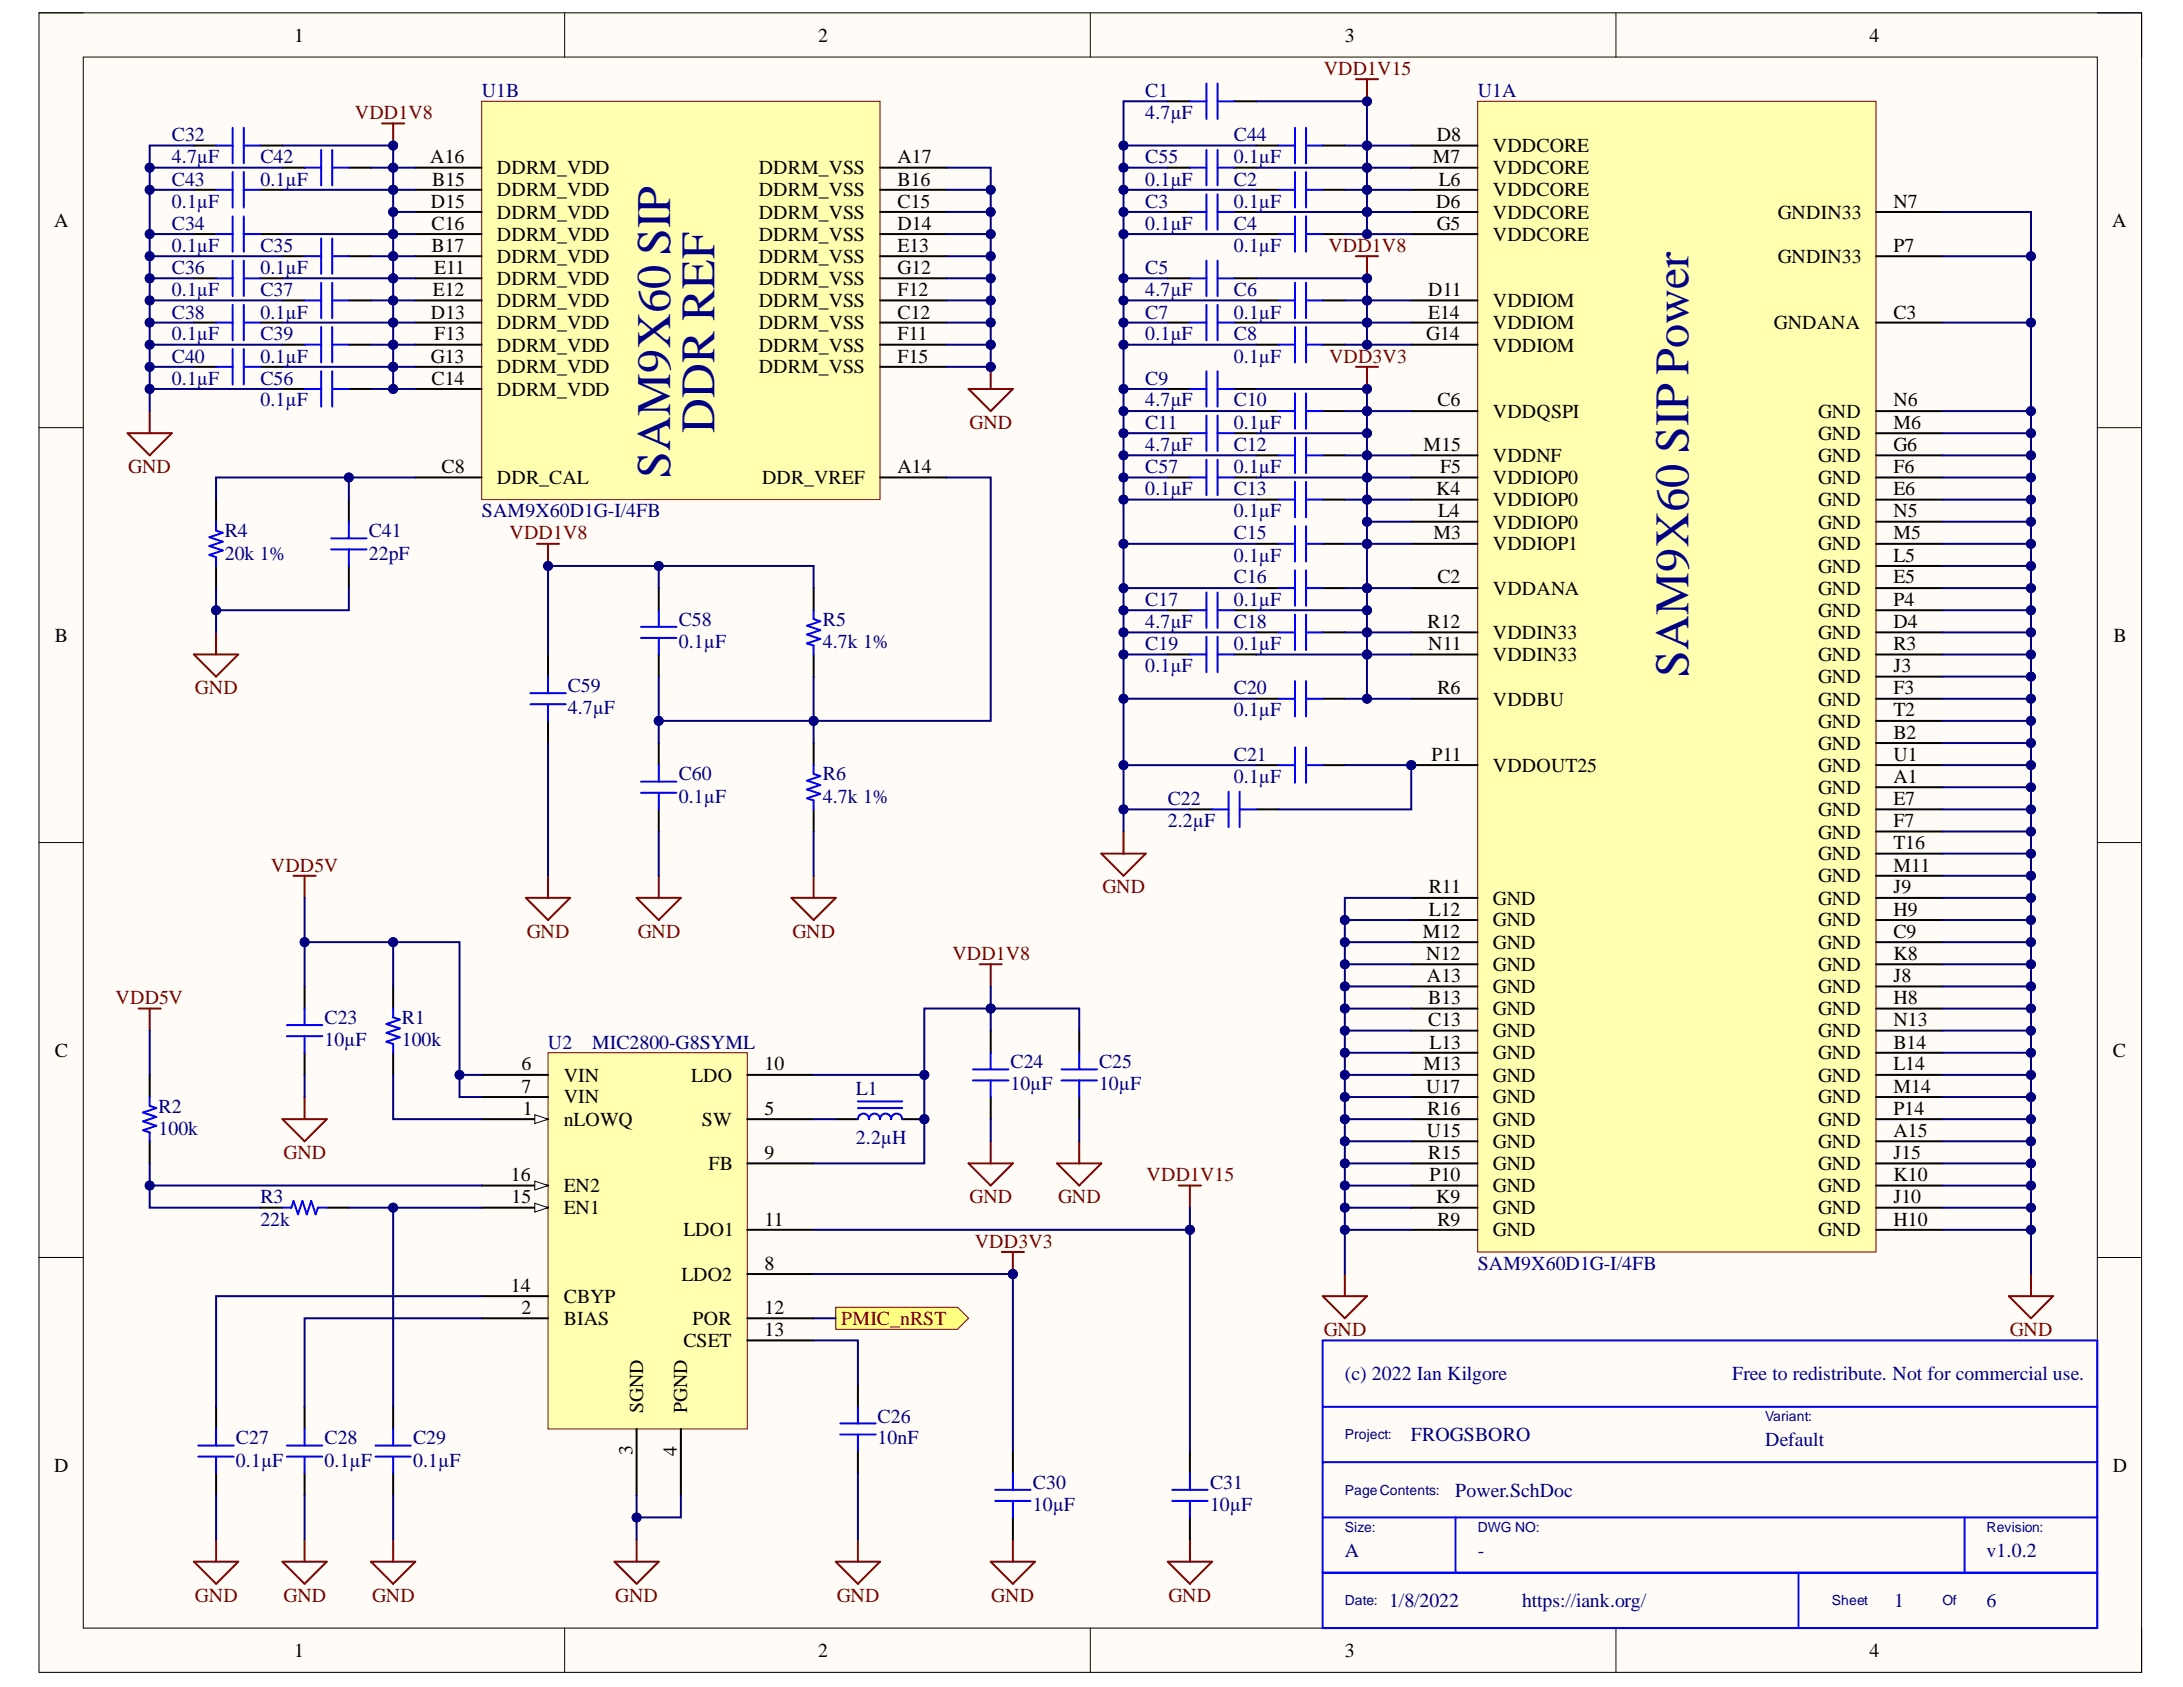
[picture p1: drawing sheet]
<svg xmlns="http://www.w3.org/2000/svg" width="279mm" height="216mm" viewBox="0 0 279 216" stroke-linecap="round" stroke-linejoin="round" font-family="sans-serif">
<defs><g id="words">
<g font-size="6.2" fill="#000080">
<text x="91.4" y="55.5" transform="rotate(-90 91.4 55.5)">DDR REF</text>
<text x="85.8" y="61.1" transform="rotate(-90 85.8 61.1)">SAM9X60 SIP</text>
<text x="216.1" y="86.6" transform="rotate(-90 216.1 86.6)">SAM9X60 SIP Power</text>
</g>
<g font-size="2.5">
<text x="37.6" y="5.3">1</text>
<text x="104.7" y="5.3">2</text>
<text x="172.1" y="5.3">3</text>
<text x="239.3" y="5.3">4</text>
<text x="55.1" y="20.9">A16</text>
<text x="55.3" y="23.8">B15</text>
<text x="63.6" y="22.3">DDRM_VDD</text>
<text x="97.1" y="22.3">DDRM_VSS</text>
<text x="114.9" y="20.9">A17</text>
<text x="114.9" y="23.8">B16</text>
<text x="183.4" y="20.9">M7</text>
<text x="183.9" y="18.1">D8</text>
<text x="184.1" y="23.8">L6</text>
<text x="191.1" y="22.3">VDDCORE</text>
<text x="191.1" y="19.5">VDDCORE</text>
<text x="6.9" y="29">A</text>
<text x="55.2" y="26.6">D15</text>
<text x="55.2" y="29.4">C16</text>
<text x="63.6" y="28">DDRM_VDD</text>
<text x="63.6" y="25.1">DDRM_VDD</text>
<text x="97.1" y="28">DDRM_VSS</text>
<text x="97.1" y="25.1">DDRM_VSS</text>
<text x="114.9" y="29.4">D14</text>
<text x="114.9" y="26.6">C15</text>
<text x="183.8" y="26.6">D6</text>
<text x="183.9" y="29.4">G5</text>
<text x="191.1" y="28">VDDCORE</text>
<text x="191.1" y="25.1">VDDCORE</text>
<text x="227.5" y="28">GNDIN33</text>
<text x="242.3" y="26.6">N7</text>
<text x="270.3" y="29">A</text>
<text x="55.2" y="32.2">B17</text>
<text x="55.6" y="35.1">E11</text>
<text x="63.6" y="30.8">DDRM_VDD</text>
<text x="63.6" y="33.7">DDRM_VDD</text>
<text x="97.1" y="33.7">DDRM_VSS</text>
<text x="97.1" y="30.8">DDRM_VSS</text>
<text x="114.9" y="35.1">G12</text>
<text x="114.9" y="32.2">E13</text>
<text x="191.1" y="30.8">VDDCORE</text>
<text x="227.5" y="33.7">GNDIN33</text>
<text x="242.3" y="32.2">P7</text>
<text x="55.2" y="40.8">D13</text>
<text x="55.4" y="37.9">E12</text>
<text x="63.6" y="36.5">DDRM_VDD</text>
<text x="63.6" y="39.3">DDRM_VDD</text>
<text x="97.1" y="39.3">DDRM_VSS</text>
<text x="97.1" y="36.5">DDRM_VSS</text>
<text x="114.9" y="40.8">C12</text>
<text x="114.9" y="37.9">F12</text>
<text x="182.8" y="37.9">D11</text>
<text x="182.8" y="40.8">E14</text>
<text x="191.1" y="39.3">VDDIOM</text>
<text x="242.3" y="40.8">C3</text>
<text x="55.2" y="46.4">G13</text>
<text x="55.6" y="43.6">F13</text>
<text x="63.6" y="42.1">DDRM_VDD</text>
<text x="63.6" y="45">DDRM_VDD</text>
<text x="63.6" y="47.8">DDRM_VDD</text>
<text x="97.1" y="47.8">DDRM_VSS</text>
<text x="97.1" y="45">DDRM_VSS</text>
<text x="97.1" y="42.1">DDRM_VSS</text>
<text x="114.9" y="46.4">F15</text>
<text x="114.9" y="43.6">F11</text>
<text x="182.5" y="43.6">G14</text>
<text x="191.1" y="42.1">VDDIOM</text>
<text x="191.1" y="45">VDDIOM</text>
<text x="227" y="42.1">GNDANA</text>
<text x="55.2" y="49.2">C14</text>
<text x="63.6" y="50.7">DDRM_VDD</text>
<text x="184" y="52">C6</text>
<text x="191.1" y="53.4">VDDQSPI</text>
<text x="232.7" y="53.4">GND</text>
<text x="242.3" y="52">N6</text>
<text x="182.2" y="57.7">M15</text>
<text x="191.1" y="59.1">VDDNF</text>
<text x="232.7" y="59.1">GND</text>
<text x="232.7" y="56.3">GND</text>
<text x="242.3" y="57.7">G6</text>
<text x="242.3" y="54.9">M6</text>
<text x="56.5" y="60.6">C8</text>
<text x="63.6" y="62">DDR_CAL</text>
<text x="97.5" y="62">DDR_VREF</text>
<text x="114.9" y="60.6">A14</text>
<text x="183.8" y="63.3">K4</text>
<text x="184.3" y="60.6">F5</text>
<text x="191.1" y="64.8">VDDIOP0</text>
<text x="191.1" y="62">VDDIOP0</text>
<text x="232.7" y="64.8">GND</text>
<text x="232.7" y="62">GND</text>
<text x="242.3" y="63.3">E6</text>
<text x="242.3" y="60.6">F6</text>
<text x="183.5" y="69">M3</text>
<text x="184.1" y="66.2">L4</text>
<text x="191.1" y="67.7">VDDIOP0</text>
<text x="191.1" y="70.4">VDDIOP1</text>
<text x="232.7" y="70.4">GND</text>
<text x="232.7" y="67.7">GND</text>
<text x="242.3" y="71.9">L5</text>
<text x="242.3" y="69">M5</text>
<text x="242.3" y="66.2">N5</text>
<text x="184" y="74.7">C2</text>
<text x="191.1" y="76.1">VDDANA</text>
<text x="232.7" y="76.1">GND</text>
<text x="232.7" y="73.3">GND</text>
<text x="242.3" y="77.5">P4</text>
<text x="242.3" y="74.7">E5</text>
<text x="7" y="82.1">B</text>
<text x="182.7" y="80.3">R12</text>
<text x="182.8" y="83.2">N11</text>
<text x="191.1" y="81.8">VDDIN33</text>
<text x="232.7" y="81.8">GND</text>
<text x="232.7" y="79">GND</text>
<text x="242.3" y="83.2">R3</text>
<text x="242.3" y="80.3">D4</text>
<text x="270.5" y="82.1">B</text>
<text x="184" y="88.9">R6</text>
<text x="191.1" y="84.7">VDDIN33</text>
<text x="232.7" y="87.4">GND</text>
<text x="232.7" y="84.7">GND</text>
<text x="242.3" y="88.9">F3</text>
<text x="242.3" y="86">J3</text>
<text x="191.1" y="90.3">VDDBU</text>
<text x="232.7" y="96">GND</text>
<text x="232.7" y="93.1">GND</text>
<text x="232.7" y="90.3">GND</text>
<text x="242.3" y="94.5">B2</text>
<text x="242.3" y="91.7">T2</text>
<text x="183.2" y="97.3">P11</text>
<text x="191.1" y="98.8">VDDOUT25</text>
<text x="232.7" y="101.6">GND</text>
<text x="232.7" y="98.8">GND</text>
<text x="242.3" y="100.2">A1</text>
<text x="242.3" y="97.3">U1</text>
<text x="232.7" y="104.4">GND</text>
<text x="232.7" y="107.3">GND</text>
<text x="242.3" y="103">E7</text>
<text x="242.3" y="105.9">F7</text>
<text x="232.7" y="110.1">GND</text>
<text x="232.7" y="112.9">GND</text>
<text x="242.3" y="108.7">T16</text>
<text x="242.3" y="111.5">M11</text>
<text x="182.1" y="120">M12</text>
<text x="182.9" y="117.2">L12</text>
<text x="182.9" y="114.3">R11</text>
<text x="191.1" y="118.6">GND</text>
<text x="191.1" y="115.8">GND</text>
<text x="232.7" y="115.8">GND</text>
<text x="232.7" y="118.6">GND</text>
<text x="242.3" y="114.3">J9</text>
<text x="242.3" y="117.2">H9</text>
<text x="242.3" y="120">C9</text>
<text x="182.5" y="122.9">N12</text>
<text x="182.6" y="125.7">A13</text>
<text x="191.1" y="124.2">GND</text>
<text x="191.1" y="121.4">GND</text>
<text x="232.7" y="121.4">GND</text>
<text x="232.7" y="124.2">GND</text>
<text x="242.3" y="122.9">K8</text>
<text x="242.3" y="125.7">J8</text>
<text x="182.8" y="131.3">C13</text>
<text x="182.8" y="128.5">B13</text>
<text x="191.1" y="129.9">GND</text>
<text x="191.1" y="127.1">GND</text>
<text x="232.7" y="127.1">GND</text>
<text x="232.7" y="129.9">GND</text>
<text x="242.3" y="128.5">H8</text>
<text x="242.3" y="131.3">N13</text>
<text x="7" y="135.2">C</text>
<text x="66.7" y="137">6</text>
<text x="97.9" y="137">10</text>
<text x="182.2" y="137">M13</text>
<text x="183" y="134.2">L13</text>
<text x="191.1" y="135.6">GND</text>
<text x="191.1" y="132.8">GND</text>
<text x="232.7" y="132.8">GND</text>
<text x="232.7" y="135.6">GND</text>
<text x="242.3" y="134.2">B14</text>
<text x="242.3" y="137">L14</text>
<text x="270.4" y="135.2">C</text>
<text x="66.7" y="139.9">7</text>
<text x="66.9" y="142.7">1</text>
<text x="72.2" y="138.4">VIN</text>
<text x="72.2" y="141.2">VIN</text>
<text x="88.5" y="138.4">LDO</text>
<text x="97.9" y="142.7">5</text>
<text x="182.5" y="139.9">U17</text>
<text x="182.7" y="142.7">R16</text>
<text x="191.1" y="141.2">GND</text>
<text x="191.1" y="138.4">GND</text>
<text x="232.7" y="138.4">GND</text>
<text x="232.7" y="141.2">GND</text>
<text x="242.3" y="139.9">M14</text>
<text x="242.3" y="142.7">P14</text>
<text x="72.2" y="144.1">nLOWQ</text>
<text x="89.8" y="144.1">SW</text>
<text x="90.7" y="149.8">FB</text>
<text x="97.9" y="148.3">9</text>
<text x="182.6" y="145.5">U15</text>
<text x="182.8" y="148.3">R15</text>
<text x="191.1" y="149.8">GND</text>
<text x="191.1" y="146.9">GND</text>
<text x="191.1" y="144.1">GND</text>
<text x="232.7" y="144.1">GND</text>
<text x="232.7" y="146.9">GND</text>
<text x="232.7" y="149.8">GND</text>
<text x="242.3" y="145.5">A15</text>
<text x="242.3" y="148.3">J15</text>
<text x="65.4" y="151.2">16</text>
<text x="65.5" y="154">15</text>
<text x="72.2" y="155.4">EN1</text>
<text x="72.2" y="152.6">EN2</text>
<text x="183" y="151.2">P10</text>
<text x="183.8" y="154">K9</text>
<text x="191.1" y="152.6">GND</text>
<text x="191.1" y="155.4">GND</text>
<text x="232.7" y="152.6">GND</text>
<text x="232.7" y="155.4">GND</text>
<text x="242.3" y="151.2">K10</text>
<text x="242.3" y="154">J10</text>
<text x="87.5" y="158.2">LDO1</text>
<text x="97.9" y="156.9">11</text>
<text x="184" y="156.9">R9</text>
<text x="191.1" y="158.2">GND</text>
<text x="232.7" y="158.2">GND</text>
<text x="242.3" y="156.9">H10</text>
<text x="65.4" y="165.3">14</text>
<text x="72.2" y="166.8">CBYP</text>
<text x="87.2" y="163.9">LDO2</text>
<text x="97.9" y="162.5">8</text>
<text x="66.7" y="168.2">2</text>
<text x="72.2" y="169.5">BIAS</text>
<text x="87.5" y="172.4">CSET</text>
<text x="88.6" y="169.5">POR</text>
<text x="97.9" y="168.2">12</text>
<text x="97.9" y="171">13</text>
<text x="82.3" y="180.9" transform="rotate(-90 82.3 180.9)">SGND</text>
<text x="88" y="180.9" transform="rotate(-90 88 180.9)">PGND</text>
<text x="6.9" y="188.3">D</text>
<text x="80.9" y="186.2" transform="rotate(-90 80.9 186.2)">3</text>
<text x="86.6" y="186.3" transform="rotate(-90 86.6 186.3)">4</text>
<text x="270.4" y="188.3">D</text>
<text x="37.6" y="212.1">1</text>
<text x="104.7" y="212.1">2</text>
<text x="172.1" y="212.1">3</text>
<text x="239.3" y="212.1">4</text>
</g>
<g font-size="2.5" fill="#800000">
<text x="169.4" y="9.6">VDD1V15</text>
<text x="45.4" y="15.2">VDD1V8</text>
<text x="170" y="32.2">VDD1V8</text>
<text x="170.1" y="46.4">VDD3V3</text>
<text x="124.1" y="54.9">GND</text>
<text x="16.4" y="60.6">GND</text>
<text x="65.2" y="69">VDD1V8</text>
<text x="25" y="88.9">GND</text>
<text x="34.7" y="111.5">VDD5V</text>
<text x="67.4" y="120">GND</text>
<text x="81.6" y="120">GND</text>
<text x="101.4" y="120">GND</text>
<text x="141.1" y="114.3">GND</text>
<text x="121.9" y="122.9">VDD1V8</text>
<text x="14.8" y="128.5">VDD5V</text>
<text x="36.3" y="148.3">GND</text>
<text x="124.1" y="154">GND</text>
<text x="135.4" y="154">GND</text>
<text x="146.8" y="151.2">VDD1V15</text>
<text x="124.8" y="159.7">VDD3V3</text>
<text x="107.7" y="169.5">PMIC_nRST</text>
<text x="169.4" y="171">GND</text>
<text x="257.2" y="171">GND</text>
<text x="25" y="205">GND</text>
<text x="36.3" y="205">GND</text>
<text x="47.6" y="205">GND</text>
<text x="78.7" y="205">GND</text>
<text x="107.1" y="205">GND</text>
<text x="126.9" y="205">GND</text>
<text x="149.5" y="205">GND</text>
</g>
<g font-size="2.5" fill="#000080">
<text x="61.7" y="12.4">U1B</text>
<text x="146.6" y="15.2">4.7µF</text>
<text x="146.6" y="12.4">C1</text>
<text x="189.1" y="12.4">U1A</text>
<text x="22" y="20.9">4.7µF</text>
<text x="22" y="18.1">C32</text>
<text x="22" y="23.8">C43</text>
<text x="33.3" y="23.8">0.1µF</text>
<text x="33.3" y="20.9">C42</text>
<text x="146.6" y="23.8">0.1µF</text>
<text x="146.6" y="20.9">C55</text>
<text x="157.9" y="23.8">C2</text>
<text x="157.9" y="20.9">0.1µF</text>
<text x="157.9" y="18.1">C44</text>
<text x="22" y="29.4">C34</text>
<text x="22" y="26.6">0.1µF</text>
<text x="146.6" y="29.4">0.1µF</text>
<text x="146.6" y="26.6">C3</text>
<text x="157.9" y="29.4">C4</text>
<text x="157.9" y="26.6">0.1µF</text>
<text x="22" y="32.2">0.1µF</text>
<text x="22" y="35.1">C36</text>
<text x="33.3" y="35.1">0.1µF</text>
<text x="33.3" y="32.2">C35</text>
<text x="146.6" y="35.1">C5</text>
<text x="157.9" y="32.2">0.1µF</text>
<text x="22" y="37.9">0.1µF</text>
<text x="22" y="40.8">C38</text>
<text x="33.3" y="40.8">0.1µF</text>
<text x="33.3" y="37.9">C37</text>
<text x="146.6" y="37.9">4.7µF</text>
<text x="146.6" y="40.8">C7</text>
<text x="157.9" y="40.8">0.1µF</text>
<text x="157.9" y="37.9">C6</text>
<text x="22" y="43.6">0.1µF</text>
<text x="22" y="46.4">C40</text>
<text x="33.3" y="46.4">0.1µF</text>
<text x="33.3" y="43.6">C39</text>
<text x="146.6" y="43.6">0.1µF</text>
<text x="157.9" y="46.4">0.1µF</text>
<text x="157.9" y="43.6">C8</text>
<text x="22" y="49.2">0.1µF</text>
<text x="33.3" y="52">0.1µF</text>
<text x="33.3" y="49.2">C56</text>
<text x="146.6" y="52">4.7µF</text>
<text x="146.6" y="49.2">C9</text>
<text x="157.9" y="52">C10</text>
<text x="146.6" y="57.7">4.7µF</text>
<text x="146.6" y="54.9">C11</text>
<text x="157.9" y="57.7">C12</text>
<text x="157.9" y="54.9">0.1µF</text>
<text x="146.6" y="63.3">0.1µF</text>
<text x="146.6" y="60.6">C57</text>
<text x="157.9" y="63.3">C13</text>
<text x="157.9" y="60.6">0.1µF</text>
<text x="28.8" y="71.6">20k 1%</text>
<text x="28.8" y="68.8">R4</text>
<text x="47.2" y="71.6">22pF</text>
<text x="47.2" y="68.8">C41</text>
<text x="61.7" y="66.2">SAM9X60D1G-I/4FB</text>
<text x="157.9" y="71.9">0.1µF</text>
<text x="157.9" y="69">C15</text>
<text x="157.9" y="66.2">0.1µF</text>
<text x="146.6" y="77.5">C17</text>
<text x="157.9" y="77.5">0.1µF</text>
<text x="157.9" y="74.7">C16</text>
<text x="86.9" y="83">0.1µF</text>
<text x="86.9" y="80.1">C58</text>
<text x="105.3" y="83">4.7k 1%</text>
<text x="105.3" y="80.1">R5</text>
<text x="146.6" y="83.2">C19</text>
<text x="146.6" y="80.3">4.7µF</text>
<text x="157.9" y="83.2">0.1µF</text>
<text x="157.9" y="80.3">C18</text>
<text x="72.7" y="88.5">C59</text>
<text x="146.6" y="86">0.1µF</text>
<text x="157.9" y="88.9">C20</text>
<text x="72.7" y="91.4">4.7µF</text>
<text x="157.9" y="91.7">0.1µF</text>
<text x="86.9" y="99.9">C60</text>
<text x="105.3" y="99.9">R6</text>
<text x="157.9" y="100.2">0.1µF</text>
<text x="157.9" y="97.3">C21</text>
<text x="86.9" y="102.7">0.1µF</text>
<text x="105.3" y="102.7">4.7k 1%</text>
<text x="149.5" y="105.9">2.2µF</text>
<text x="149.5" y="103">C22</text>
<text x="41.5" y="131.1">C23</text>
<text x="51.4" y="131.1">R1</text>
<text x="41.5" y="133.9">10µF</text>
<text x="51.4" y="133.9">100k</text>
<text x="70.1" y="134.2">U2</text>
<text x="75.8" y="134.2">MIC2800-G8SYML</text>
<text x="129.3" y="136.7">C24</text>
<text x="140.7" y="136.7">C25</text>
<text x="20.3" y="142.4">R2</text>
<text x="109.5" y="140.1">L1</text>
<text x="129.3" y="139.5">10µF</text>
<text x="140.7" y="139.5">10µF</text>
<text x="20.3" y="145.2">100k</text>
<text x="109.5" y="146.4">2.2µH</text>
<text x="33.3" y="154">R3</text>
<text x="33.3" y="156.9">22k</text>
<text x="189.1" y="162.5">SAM9X60D1G-I/4FB</text>
<text x="172.1" y="176.7">(c) 2022 Ian Kilgore</text>
<text x="221.7" y="176.7">Free to redistribute. Not for commercial use.</text>
<text x="30.2" y="184.9">C27</text>
<text x="41.5" y="184.9">C28</text>
<text x="52.9" y="184.9">C29</text>
<text x="112.3" y="184.9">10nF</text>
<text x="112.3" y="182.1">C26</text>
<text x="180.6" y="184.4">FROGSBORO</text>
<text x="225.9" y="185.1">Default</text>
<text x="30.2" y="187.7">0.1µF</text>
<text x="41.5" y="187.7">0.1µF</text>
<text x="52.9" y="187.7">0.1µF</text>
<text x="132.2" y="190.5">C30</text>
<text x="154.9" y="190.5">C31</text>
<text x="186.3" y="191.5">Power.SchDoc</text>
<text x="132.2" y="193.4">10µF</text>
<text x="154.9" y="193.4">10µF</text>
<text x="172.1" y="199.3">A</text>
<text x="189.1" y="199.3">-</text>
<text x="254.3" y="199.3">v1.0.2</text>
<text x="177.8" y="205.7">1/8/2022</text>
<text x="194.8" y="205.7">https://iank.org/</text>
<text x="242.4" y="205.7">1</text>
<text x="254.3" y="205.7">6</text>
</g>
<g font-size="1.8" fill="#000080">
<text x="172.1" y="184.2">Project:</text>
<text x="225.9" y="181.9">Variant:</text>
<text x="172.1" y="191.3">PageContents:</text>
<text x="172.1" y="196.1">Size:</text>
<text x="189.1" y="196.1">DWG NO:</text>
<text x="254.3" y="196.1">Revision:</text>
<text x="172.1" y="205.4">Date:</text>
<text x="234.5" y="205.4">Sheet</text>
<text x="248.6" y="205.4">Of</text>
</g>
</g></defs>
<path d="M5 1.6h269.1v212.4h-269.1z" fill-rule="evenodd" fill="#fffcf8"/>
<path d="M5 1.6h269.1v212.4h-269.1z" fill="none" stroke="#000" stroke-width=".13"/>
<path d="M10.7 7.3h257.7v201.1h-257.7z" fill-rule="evenodd" fill="#fffcf8"/>
<g fill="none" stroke="#000" stroke-width=".13">
<path d="M5 1.6h5.7M10.7 7.3h257.7v201.1h-257.7zM72.3 1.6v5.7M139.5 1.6v5.7M206.8 1.6v5.7M268.4 1.6h5.7v5.7M5 54.7h5.7M268.4 54.7h5.7M5 107.8h5.7M268.4 107.8h5.7M5 160.9h5.7M268.4 160.9h5.7"/>
<path d="M72.3 208.4v5.6M139.5 208.4v5.6M206.8 208.4v5.6M274.1 208.4v5.6"/>
</g>
<path d="M37.6 112.1h2.8M39 112.1v2.8M141 109.2h5.6l-2.8 2.9zM143.8 106.4v2.8M128.2 160.2h2.9M129.6 160.2v2.8" fill="none" stroke="#800000" stroke-width=".25"/>
<circle cx="129.6" cy="163.1" r=".57" fill="#000080"/>
<circle cx="129.6" cy="163.1" r=".57" fill="none" stroke="#000080" stroke-width=".13"/>
<path d="M125.4 123.4h2.8M126.8 123.4v2.8M150.9 151.7h2.8M152.3 151.7v2.9" fill="none" stroke="#800000" stroke-width=".25"/>
<path d="M70.1 134.7h25.5v48.2h-25.5z" fill-rule="evenodd" fill="#ffffb0"/>
<path d="M70.1 134.7h25.5v48.2h-25.5z" fill="none" stroke="#800000" stroke-width=".13"/>
<path d="M61.6 143.2h8.5" fill="none" stroke="#000" stroke-width=".25"/>
<path d="M68.4 142.7l1.7 .5-1.7 .6z" fill="#f8fcff"/>
<path d="M68.4 142.7l1.7 .5-1.7 .6z" fill="none" stroke="#000" stroke-width=".13"/>
<g fill="none" stroke="#000" stroke-width=".25">
<path d="M61.6 137.6h8.5M95.6 137.6h8.5M61.6 140.4h8.5M61.6 154.6h8.5M95.6 143.2h8.5M95.6 148.9h8.5M95.6 157.4h8.5M61.6 168.7h8.5M61.6 165.9h8.5M95.6 168.7h8.5M95.6 163h8.5M95.6 171.5h8.5"/>
<path d="M81.5 182.9v8.5M87.1 182.9v8.5"/>
</g>
<path d="M68.4 154l1.7 .6-1.7 .5z" fill="#f8fcff"/>
<path d="M68.4 154l1.7 .6-1.7 .5z" fill="none" stroke="#000" stroke-width=".13"/>
<path d="M61.6 151.7h8.5" fill="none" stroke="#000" stroke-width=".25"/>
<path d="M68.4 151.2l1.7 .5-1.7 .6z" fill="#f8fcff"/>
<path d="M68.4 151.2l1.7 .5-1.7 .6z" fill="none" stroke="#000" stroke-width=".13"/>
<path d="M19.2 137.6v2.8M19.2 146.1v2.8M109.8 177.2v2.8M27.7 180v2.9M27.7 188.5v2.9M39 180v2.9M39 188.5v2.9M50.3 180v2.9M50.3 188.5v2.9M109.8 185.7v2.8" fill="none" stroke="#000" stroke-width=".25"/>
<g fill="none" stroke="#00f" stroke-width=".25">
<path d="M19.2 140.4v1.1l.8 .3-1.7 .6 1.7 .5-1.7 .6 1.7 .6-1.7 .5 .9 .3v1.2M25.4 185h4.5M25.4 186.4h4.5M27.7 182.9v2.1M27.7 186.4v2.1M36.7 185h4.6M36.7 186.4h4.6M39 182.9v2.1M39 186.4v2.1M48.1 185h4.5M48.1 186.4h4.5M50.3 182.9v2.1"/>
<path d="M50.3 186.4v2.1M107.5 182.2h4.6M107.5 183.6h4.6M109.8 180v2.2M109.8 183.6v2.1"/>
</g>
<g fill="none" stroke="#800000" stroke-width=".25">
<path d="M17.7 129.1h2.9M19.2 129.1v2.8M36.2 143.2h5.6l-2.8 2.9zM39 140.4v2.8M124 148.9h5.6l-2.8 2.8zM126.8 146.1v2.8M135.3 148.9h5.7l-2.9 2.8zM138.1 146.1v2.8M24.8 199.9h5.7l-2.8 2.8zM27.7 197v2.9M36.1 199.9h5.7l-2.8 2.8zM39 197v2.9"/>
<path d="M47.5 199.9h5.7l-2.9 2.8zM50.3 197v2.9M78.6 199.9h5.7l-2.8 2.8zM81.5 197v2.9M107 199.9h5.6l-2.8 2.8zM109.8 197v2.9M126.8 199.9h5.7l-2.9 2.8zM129.6 197v2.9M149.5 199.9h5.6l-2.8 2.8zM152.3 197v2.9"/>
</g>
<path d="M107 167.3h15.5l1.5 1.4-1.5 1.4h-15.5z" fill-rule="evenodd" fill="#ffff80"/>
<path d="M107 167.3h15.5l1.5 1.4-1.5 1.4h-15.5z" fill="none" stroke="#800000" stroke-width=".13"/>
<circle cx="118.3" cy="143.2" r=".57" fill="#000080"/>
<circle cx="118.3" cy="143.2" r=".57" fill="none" stroke="#000080" stroke-width=".13"/>
<path d="M115.5 143.2h2.8" fill="none" stroke="#000" stroke-width=".25"/>
<circle cx="118.3" cy="143.2" r=".57" fill="#000080"/>
<circle cx="118.3" cy="143.2" r=".57" fill="none" stroke="#000080" stroke-width=".13"/>
<path d="M149.5 35.6h2.8M158 35.6h2.8M160.8 97.9h2.8M169.3 97.9h2.8M152.3 103.6h2.8M160.8 103.6h2.8M50.3 126.2v2.9M50.3 134.7v2.9M107 143.2h2.8" fill="none" stroke="#000" stroke-width=".25"/>
<g fill="none" stroke="#00f" stroke-width=".25">
<path d="M152.3 35.6h2.1M154.4 33.4v4.5M155.8 35.6h2.2M155.8 33.4v4.5M163.6 97.9h2.1M165.7 95.7v4.5M167.2 97.9h2.1M167.2 95.7v4.5M155.1 103.6h2.2M157.3 101.3v4.5M158.7 103.6h2.1M158.7 101.3v4.5"/>
<path d="M50.3 129.1v1.1l.9 .3-1.7 .6 1.7 .5-1.7 .6 1.7 .5-1.7 .6 .8 .3v1.1M109.8 143.2a.71 .71 0 0 1 .7-.7 .71 .71 0 0 1 .7 .7 .71 .71 0 0 1 .7-.7 .71 .71 0 0 1 .7 .7 .71 .71 0 0 1 .7-.7 .71 .71 0 0 1 .8 .7 .71 .71 0 0 1 .7-.7 .71 .71 0 0 1 .7 .7M109.8 141.8h5.7M109.8 141h5.7"/>
</g>
<path d="M173.5 46.9h2.9M175 46.9v2.9" fill="none" stroke="#800000" stroke-width=".25"/>
<circle cx="175" cy="49.8" r=".57" fill="#000080"/>
<circle cx="175" cy="49.8" r=".57" fill="none" stroke="#000080" stroke-width=".13"/>
<g fill="none" stroke="#000" stroke-width=".25">
<path d="M149.5 13h2.8M158 13h2.8M149.5 27.1h2.8M158 27.1h2.8M160.8 38.4h2.8M160.8 30h2.8M160.8 24.3h2.8M169.3 38.4h2.8M169.3 30h2.8M169.3 24.3h2.8M149.5 49.8h2.8M149.5 55.4h2.8"/>
<path d="M149.5 41.3h2.8M158 49.8h2.8M158 55.4h2.8M158 41.3h2.8M160.8 58.3h2.8M160.8 52.6h2.8M160.8 44.1h2.8M169.3 58.3h2.8M169.3 52.6h2.8M169.3 44.1h2.8M149.5 78.1h2.8M158 78.1h2.8"/>
<path d="M160.8 75.3h2.8M160.8 69.6h2.8M160.8 63.9h2.8M169.3 75.3h2.8M169.3 69.6h2.8M169.3 63.9h2.8M149.5 83.8h2.8M158 83.8h2.8M160.8 89.4h2.8M160.8 80.9h2.8M169.3 89.4h2.8M169.3 80.9h2.8"/>
</g>
<g fill="none" stroke="#00f" stroke-width=".25">
<path d="M152.3 13h2.1M154.4 10.7v4.5M155.8 10.7v4.5M155.8 13h2.2M152.3 27.1h2.1M154.4 24.9v4.5M154.4 39v4.5M155.8 24.9v4.5M155.8 39v4.5M155.8 27.1h2.2M163.6 38.4h2.1M163.6 30h2.1"/>
<path d="M163.6 24.3h2.1M165.7 22v4.6M165.7 27.7v4.5M165.7 36.2v4.5M167.2 22v4.6M167.2 27.7v4.5M167.2 36.2v4.5M167.2 38.4h2.1M167.2 30h2.1M167.2 24.3h2.1M152.3 49.8h2.1M152.3 55.4h2.1"/>
<path d="M152.3 41.3h2.1M154.4 47.5v4.5M154.4 53.2v4.5M155.8 47.5v4.5M155.8 53.2v4.5M155.8 49.8h2.2M155.8 55.4h2.2M155.8 41.3h2.2M163.6 58.3h2.1M163.6 52.6h2.1M163.6 44.1h2.1M165.7 41.8v4.6"/>
<path d="M165.7 50.3v4.6M165.7 56v4.5M167.2 41.8v4.6M167.2 50.3v4.6M167.2 56v4.5M167.2 58.3h2.1M167.2 52.6h2.1M167.2 44.1h2.1M152.3 78.1h2.1M154.4 75.8v4.6M155.8 75.8v4.6M155.8 78.1h2.2"/>
<path d="M163.6 75.3h2.1M163.6 69.6h2.1M163.6 63.9h2.1M165.7 61.7v4.5M165.7 67.3v4.6M165.7 73v4.5M165.7 78.7v4.5M167.2 61.7v4.5M167.2 67.3v4.6M167.2 73v4.5M167.2 78.7v4.5M167.2 75.3h2.1"/>
<path d="M167.2 69.6h2.1M167.2 63.9h2.1M152.3 83.8h2.1M154.4 81.5v4.5M155.8 83.8h2.2M155.8 81.5v4.5M163.6 89.4h2.1M163.6 80.9h2.1M165.7 87.2v4.5M167.2 89.4h2.1M167.2 87.2v4.5M167.2 80.9h2.1"/>
</g>
<path d="M124 49.8h5.6l-2.8 2.8zM126.8 46.9v2.9M257.1 165.9h5.7l-2.9 2.8zM259.9 163v2.9" fill="none" stroke="#800000" stroke-width=".25"/>
<circle cx="126.8" cy="46.9" r=".57" fill="#000080"/>
<circle cx="126.8" cy="46.9" r=".57" fill="none" stroke="#000080" stroke-width=".13"/>
<g fill="none" stroke="#000" stroke-width=".25">
<path d="M24.8 18.6h2.9M33.3 18.6h2.9M24.8 30h2.9M24.8 35.6h2.9M33.3 30h2.9M33.3 35.6h2.9M36.2 32.8h2.8M36.2 38.4h2.8M44.7 32.8h2.8M44.7 38.4h2.8M24.8 41.3h2.9M24.8 46.9h2.9"/>
<path d="M33.3 41.3h2.9M33.3 46.9h2.9M36.2 44.1h2.8M44.7 44.1h2.8M44.7 63.9v2.9M44.7 72.4v2.9M39 126.2v2.9M39 134.7v2.9M126.8 131.9v2.8M138.1 131.9v2.8M33.3 154.6h2.9M41.8 154.6h2.9"/>
<path d="M126.8 140.4v2.8M138.1 140.4v2.8M129.6 185.7v2.8M129.6 194.2v2.8M152.3 185.7v2.8M152.3 194.2v2.8"/>
</g>
<g fill="none" stroke="#00f" stroke-width=".25">
<path d="M27.7 18.6h2.1M29.8 16.4v4.5M31.2 18.6h2.1M31.2 16.4v4.5M27.7 30h2.1M27.7 35.6h2.1M29.8 27.7v4.5M29.8 33.4v4.5M29.8 39v4.5M31.2 27.7v4.5M31.2 33.4v4.5M31.2 39v4.5"/>
<path d="M31.2 30h2.1M31.2 35.6h2.1M39 32.8h2.1M39 38.4h2.1M41.1 30.5v4.6M41.1 36.2v4.5M42.5 32.8h2.2M42.5 30.5v4.6M42.5 36.2v4.5M42.5 38.4h2.2M27.7 41.3h2.1M27.7 46.9h2.1"/>
<path d="M29.8 44.7v4.5M31.2 44.7v4.5M31.2 41.3h2.1M31.2 46.9h2.1M39 44.1h2.1M41.1 41.8v4.6M42.5 41.8v4.6M42.5 44.1h2.2M42.4 68.9h4.5M42.4 70.3h4.5M44.7 66.8v2.1M44.7 70.3v2.1"/>
<path d="M36.7 131.2h4.6M36.7 132.6h4.6M39 129.1v2.1M39 132.6v2.1M124.5 136.9h4.6M124.5 138.3h4.6M126.8 134.7v2.2M126.8 138.3v2.1M135.9 136.9h4.5M135.9 138.3h4.5M138.1 134.7v2.2M138.1 138.3v2.1"/>
<path d="M36.2 154.6h1.1l.3-.9 .5 1.7 .6-1.7 .6 1.7 .5-1.7 .6 1.7 .3-.8h1.1M127.4 190.7h4.5M127.4 192.1h4.5M129.6 188.5v2.2M129.6 192.1v2.1M150 190.7h4.6M150 192.1h4.6M152.3 188.5v2.2M152.3 192.1v2.1"/>
</g>
<path d="M16.3 55.4h5.7l-2.8 2.9zM19.2 52.6v2.8M24.8 83.8h5.7l-2.8 2.8zM27.7 80.9v2.9" fill="none" stroke="#800000" stroke-width=".25"/>
<circle cx="180.6" cy="97.9" r=".57" fill="#000080"/>
<circle cx="180.6" cy="97.9" r=".57" fill="none" stroke="#000080" stroke-width=".13"/>
<path d="M189.1 13h51v147.2h-51z" fill-rule="evenodd" fill="#ffffb0"/>
<path d="M189.1 13h51v147.2h-51z" fill="none" stroke="#800000" stroke-width=".13"/>
<g fill="none" stroke="#000" stroke-width=".25">
<path d="M180.6 38.4h8.5M180.6 41.3h8.5M180.6 44.1h8.5M180.6 58.3h8.5M240.1 41.3h8.5M240.1 58.3h8.5M240.1 55.4h8.5M240.1 52.6h8.5M180.6 75.3h8.5M180.6 69.6h8.5M180.6 66.8h8.5M180.6 63.9h8.5"/>
<path d="M240.1 78.1h8.5M240.1 75.3h8.5M240.1 72.4h8.5M240.1 69.6h8.5M240.1 66.8h8.5M240.1 63.9h8.5M240.1 61.1h8.5M180.6 97.9h8.5M180.6 89.4h8.5M240.1 97.9h8.5M240.1 95.1h8.5M240.1 92.3h8.5"/>
<path d="M240.1 89.4h8.5M240.1 86.6h8.5M240.1 83.8h8.5M240.1 80.9h8.5M240.1 100.7h8.5"/>
</g>
<circle cx="180.6" cy="97.9" r=".57" fill="#000080"/>
<circle cx="180.6" cy="97.9" r=".57" fill="none" stroke="#000080" stroke-width=".13"/>
<g fill="none" stroke="#000" stroke-width=".25">
<path d="M180.6 18.6h8.5M180.6 30h8.5M180.6 27.1h8.5M180.6 24.3h8.5M180.6 21.5h8.5M240.1 32.8h8.5M240.1 27.1h8.5M180.6 52.6h8.5M180.6 61.1h8.5M180.6 80.9h8.5M180.6 83.8h8.5M180.6 114.9h8.5"/>
<path d="M180.6 117.7h8.5M240.1 103.6h8.5M240.1 106.4h8.5M240.1 109.2h8.5M240.1 112.1h8.5M240.1 114.9h8.5M240.1 117.7h8.5M180.6 120.6h8.5M180.6 123.4h8.5M180.6 126.2h8.5M180.6 129.1h8.5M180.6 131.9h8.5"/>
<path d="M180.6 134.7h8.5M180.6 137.6h8.5M240.1 120.6h8.5M240.1 123.4h8.5M240.1 126.2h8.5M240.1 129.1h8.5M240.1 131.9h8.5M240.1 134.7h8.5M240.1 137.6h8.5M180.6 140.4h8.5M180.6 143.2h8.5M180.6 146.1h8.5"/>
<path d="M180.6 148.9h8.5M180.6 151.7h8.5M180.6 154.6h8.5M180.6 157.4h8.5M240.1 140.4h8.5M240.1 143.2h8.5M240.1 146.1h8.5M240.1 148.9h8.5M240.1 151.7h8.5M240.1 154.6h8.5M240.1 157.4h8.5"/>
</g>
<path d="M61.6 13h51v50.9h-51z" fill-rule="evenodd" fill="#ffffb0"/>
<path d="M61.6 13h51v50.9h-51z" fill="none" stroke="#800000" stroke-width=".13"/>
<g fill="none" stroke="#000" stroke-width=".25">
<path d="M24.8 24.3h2.9M33.3 24.3h2.9M36.2 21.5h2.8M44.7 21.5h2.8M53.1 38.4h8.5M53.1 35.6h8.5M53.1 32.8h8.5M53.1 30h8.5M53.1 27.1h8.5M53.1 21.5h8.5M53.1 24.3h8.5M112.6 38.4h8.5"/>
<path d="M112.6 35.6h8.5M112.6 32.8h8.5M112.6 30h8.5M112.6 27.1h8.5M112.6 21.5h8.5M112.6 24.3h8.5M36.2 49.8h2.8M44.7 49.8h2.8M53.1 46.9h8.5M53.1 44.1h8.5M53.1 41.3h8.5M53.1 49.8h8.5"/>
<path d="M112.6 46.9h8.5M112.6 44.1h8.5M112.6 41.3h8.5M53.1 61.1h8.5M112.6 61.1h8.5M149.5 61.1h2.8M158 61.1h2.8"/>
</g>
<g fill="none" stroke="#00f" stroke-width=".25">
<path d="M41.1 19.2v4.5M42.5 19.2v4.5M27.7 24.3h2.1M29.8 22v4.6M31.2 24.3h2.1M31.2 22v4.6M39 21.5h2.1M42.5 21.5h2.2M39 49.8h2.1M41.1 47.5v4.5M42.5 47.5v4.5M42.5 49.8h2.2"/>
<path d="M154.4 58.8v4.6M155.8 58.8v4.6M152.3 61.1h2.1M155.8 61.1h2.2"/>
</g>
<path d="M48.9 15.8h2.8M50.3 15.8v2.8" fill="none" stroke="#800000" stroke-width=".25"/>
<circle cx="50.3" cy="18.6" r=".57" fill="#000080"/>
<circle cx="50.3" cy="18.6" r=".57" fill="none" stroke="#000080" stroke-width=".13"/>
<path d="M173.5 32.8h2.9M175 32.8v2.8" fill="none" stroke="#800000" stroke-width=".25"/>
<circle cx="175" cy="35.6" r=".56" fill="#000080"/>
<circle cx="175" cy="35.6" r=".56" fill="none" stroke="#000080" stroke-width=".13"/>
<path d="M173.5 10.1h2.9M175 10.1v2.9" fill="none" stroke="#800000" stroke-width=".25"/>
<circle cx="175" cy="13" r=".56" fill="#000080"/>
<circle cx="175" cy="13" r=".56" fill="none" stroke="#000080" stroke-width=".13"/>
<path d="M160.8 18.6h2.8M169.3 18.6h2.8M149.5 21.5h2.8M158 21.5h2.8M27.7 63.9v2.9M27.7 72.4v2.9" fill="none" stroke="#000" stroke-width=".25"/>
<path d="M154.4 19.2v4.5M155.8 19.2v4.5M163.6 18.6h2.1M165.7 16.4v4.5M167.2 18.6h2.1M167.2 16.4v4.5M152.3 21.5h2.1M155.8 21.5h2.2M27.7 66.8v1.1l.8 .3-1.7 .6 1.7 .5-1.7 .6 1.7 .5-1.7 .6 .9 .3v1.1" fill="none" stroke="#00f" stroke-width=".25"/>
<path d="M68.7 69.6h2.9M70.1 69.6v2.8M169.3 165.9h5.7l-2.9 2.8zM172.1 163v2.9" fill="none" stroke="#800000" stroke-width=".25"/>
<circle cx="70.1" cy="72.4" r=".57" fill="#000080"/>
<circle cx="70.1" cy="72.4" r=".57" fill="none" stroke="#000080" stroke-width=".13"/>
<path d="M84.3 75.3v2.8M104.1 75.3v2.8M70.1 83.8v2.8M70.1 92.3v2.8M84.3 83.8v2.8M84.3 95.1v2.8M104.1 83.8v2.8M104.1 95.1v2.8M84.3 103.6v2.8M104.1 103.6v2.8" fill="none" stroke="#000" stroke-width=".25"/>
<g fill="none" stroke="#00f" stroke-width=".25">
<path d="M84.3 78.1v2.1M104.1 78.1v1.1l.9 .3-1.7 .6 1.7 .5-1.7 .6 1.7 .6-1.7 .5 .8 .3v1.2M67.9 88.7h4.5M67.9 90.1h4.5M70.1 86.6v2.1M70.1 90.1v2.2M82 81.6h4.6M82 80.2h4.6M84.3 81.6v2.2M84.3 97.9v2.1M104.1 97.9v1.2l.9 .2-1.7 .6 1.7 .6-1.7 .5 1.7 .6-1.7 .6 .8 .3v1.1M82 101.5h4.6"/>
<path d="M82 100h4.6M84.3 101.5v2.1M169.3 171.5h99.1v36.9h-99.1zM169.3 194.2h99.1M169.3 187.1h99.1M169.3 180h99.1M186.3 194.2v7.1M251.4 194.2v7.1M169.3 201.3h99.1M230.2 201.3v7.1"/>
</g>
<path d="M67.3 114.9h5.7l-2.9 2.8zM70.1 112.1v2.8M81.5 114.9h5.6l-2.8 2.8zM84.3 112.1v2.8M101.3 114.9h5.7l-2.9 2.8zM104.1 112.1v2.8" fill="none" stroke="#800000" stroke-width=".25"/>
<path d="M87.1 191.4v2.8h-5.6" fill="none" stroke="#000080" stroke-width=".25"/>
<circle cx="81.5" cy="194.2" r=".57" fill="#000080"/>
<circle cx="81.5" cy="194.2" r=".57" fill="none" stroke="#000080" stroke-width=".13"/>
<path d="M61.7 154.6h-11.4v25.4M50.3 191.4v5.6" fill="none" stroke="#000080" stroke-width=".25"/>
<circle cx="50.3" cy="154.6" r=".57" fill="#000080"/>
<circle cx="50.3" cy="154.6" r=".57" fill="none" stroke="#000080" stroke-width=".13"/>
<path d="M44.7 154.6h5.6" fill="none" stroke="#000080" stroke-width=".25"/>
<circle cx="50.3" cy="154.6" r=".57" fill="#000080"/>
<circle cx="50.3" cy="154.6" r=".57" fill="none" stroke="#000080" stroke-width=".13"/>
<path d="M39 126.2v-5.6h11.3v5.6M39 137.6v2.8M50.3 137.6v5.6h11.3M61.7 168.7h-22.7v11.3M61.7 165.9h-34v14.1M27.7 191.4v5.6M39 191.4v5.6" fill="none" stroke="#000080" stroke-width=".25"/>
<circle cx="50.3" cy="120.6" r=".57" fill="#000080"/>
<circle cx="50.3" cy="120.6" r=".57" fill="none" stroke="#000080" stroke-width=".13"/>
<circle cx="39" cy="120.6" r=".57" fill="#000080"/>
<circle cx="39" cy="120.6" r=".57" fill="none" stroke="#000080" stroke-width=".13"/>
<path d="M39 114.9v5.7" fill="none" stroke="#000080" stroke-width=".25"/>
<circle cx="39" cy="120.6" r=".57" fill="#000080"/>
<circle cx="39" cy="120.6" r=".57" fill="none" stroke="#000080" stroke-width=".13"/>
<path d="M19.2 131.9v5.7M19.2 148.9v2.8h42.4" fill="none" stroke="#000080" stroke-width=".25"/>
<circle cx="19.2" cy="151.7" r=".57" fill="#000080"/>
<circle cx="19.2" cy="151.7" r=".57" fill="none" stroke="#000080" stroke-width=".13"/>
<path d="M50.3 120.6h8.5v17h2.8" fill="none" stroke="#000080" stroke-width=".25"/>
<circle cx="50.3" cy="120.6" r=".57" fill="#000080"/>
<circle cx="50.3" cy="120.6" r=".57" fill="none" stroke="#000080" stroke-width=".13"/>
<circle cx="58.8" cy="137.6" r=".57" fill="#000080"/>
<circle cx="58.8" cy="137.6" r=".57" fill="none" stroke="#000080" stroke-width=".13"/>
<path d="M58.8 137.6v2.8h2.8" fill="none" stroke="#000080" stroke-width=".25"/>
<circle cx="58.8" cy="137.6" r=".57" fill="#000080"/>
<circle cx="58.8" cy="137.6" r=".57" fill="none" stroke="#000080" stroke-width=".13"/>
<path d="M19.2 151.7v2.9h14.1" fill="none" stroke="#000080" stroke-width=".25"/>
<circle cx="19.2" cy="151.7" r=".57" fill="#000080"/>
<circle cx="19.2" cy="151.7" r=".57" fill="none" stroke="#000080" stroke-width=".13"/>
<path d="M126.8 126.2v5.7M126.8 143.2v2.9M138.1 143.2v2.9M109.8 188.5v8.5" fill="none" stroke="#000080" stroke-width=".25"/>
<circle cx="126.8" cy="129.1" r=".57" fill="#000080"/>
<circle cx="126.8" cy="129.1" r=".57" fill="none" stroke="#000080" stroke-width=".13"/>
<path d="M126.8 129.1h11.3v2.8" fill="none" stroke="#000080" stroke-width=".25"/>
<circle cx="126.8" cy="129.1" r=".57" fill="#000080"/>
<circle cx="126.8" cy="129.1" r=".57" fill="none" stroke="#000080" stroke-width=".13"/>
<path d="M104.1 163h25.5" fill="none" stroke="#000080" stroke-width=".25"/>
<circle cx="129.6" cy="163.1" r=".57" fill="#000080"/>
<circle cx="129.6" cy="163.1" r=".57" fill="none" stroke="#000080" stroke-width=".13"/>
<path d="M129.6 163v22.7" fill="none" stroke="#000080" stroke-width=".25"/>
<circle cx="129.6" cy="163.1" r=".57" fill="#000080"/>
<circle cx="129.6" cy="163.1" r=".57" fill="none" stroke="#000080" stroke-width=".13"/>
<path d="M152.3 157.4v28.3" fill="none" stroke="#000080" stroke-width=".25"/>
<circle cx="152.3" cy="157.4" r=".57" fill="#000080"/>
<circle cx="152.3" cy="157.4" r=".57" fill="none" stroke="#000080" stroke-width=".13"/>
<path d="M152.3 154.6v2.8" fill="none" stroke="#000080" stroke-width=".25"/>
<circle cx="152.3" cy="157.4" r=".57" fill="#000080"/>
<circle cx="152.3" cy="157.4" r=".57" fill="none" stroke="#000080" stroke-width=".13"/>
<path d="M104.1 157.4h48.2" fill="none" stroke="#000080" stroke-width=".25"/>
<circle cx="152.3" cy="157.4" r=".57" fill="#000080"/>
<circle cx="152.3" cy="157.4" r=".57" fill="none" stroke="#000080" stroke-width=".13"/>
<path d="M126.8 129.1h-8.5v8.5h-14.2M104.1 143.2h2.9M104.1 171.5h5.7v5.7M104.1 168.7h2.9" fill="none" stroke="#000080" stroke-width=".25"/>
<circle cx="126.8" cy="129.1" r=".57" fill="#000080"/>
<circle cx="126.8" cy="129.1" r=".57" fill="none" stroke="#000080" stroke-width=".13"/>
<circle cx="118.3" cy="137.6" r=".57" fill="#000080"/>
<circle cx="118.3" cy="137.6" r=".57" fill="none" stroke="#000080" stroke-width=".13"/>
<path d="M118.3 137.6v11.3h-14.2" fill="none" stroke="#000080" stroke-width=".25"/>
<circle cx="118.3" cy="137.6" r=".57" fill="#000080"/>
<circle cx="118.3" cy="137.6" r=".57" fill="none" stroke="#000080" stroke-width=".13"/>
<circle cx="118.3" cy="143.2" r=".57" fill="#000080"/>
<circle cx="118.3" cy="143.2" r=".57" fill="none" stroke="#000080" stroke-width=".13"/>
<path d="M81.5 191.4v5.6" fill="none" stroke="#000080" stroke-width=".25"/>
<circle cx="81.5" cy="194.2" r=".57" fill="#000080"/>
<circle cx="81.5" cy="194.2" r=".57" fill="none" stroke="#000080" stroke-width=".13"/>
<path d="M172.1 97.9h8.5v5.7h-17" fill="none" stroke="#000080" stroke-width=".25"/>
<circle cx="180.6" cy="97.9" r=".57" fill="#000080"/>
<circle cx="180.6" cy="97.9" r=".57" fill="none" stroke="#000080" stroke-width=".13"/>
<path d="M143.8 103.6h8.5" fill="none" stroke="#000080" stroke-width=".25"/>
<circle cx="143.8" cy="103.6" r=".57" fill="#000080"/>
<circle cx="143.8" cy="103.6" r=".57" fill="none" stroke="#000080" stroke-width=".13"/>
<path d="M160.8 97.9h-17v8.5" fill="none" stroke="#000080" stroke-width=".25"/>
<circle cx="143.8" cy="97.9" r=".57" fill="#000080"/>
<circle cx="143.8" cy="97.9" r=".57" fill="none" stroke="#000080" stroke-width=".13"/>
<circle cx="143.8" cy="103.6" r=".57" fill="#000080"/>
<circle cx="143.8" cy="103.6" r=".57" fill="none" stroke="#000080" stroke-width=".13"/>
<path d="M160.8 89.4h-17v8.5" fill="none" stroke="#000080" stroke-width=".25"/>
<circle cx="143.8" cy="89.4" r=".57" fill="#000080"/>
<circle cx="143.8" cy="89.4" r=".57" fill="none" stroke="#000080" stroke-width=".13"/>
<circle cx="143.8" cy="97.9" r=".57" fill="#000080"/>
<circle cx="143.8" cy="97.9" r=".57" fill="none" stroke="#000080" stroke-width=".13"/>
<path d="M175 83.8h5.6" fill="none" stroke="#000080" stroke-width=".25"/>
<circle cx="175" cy="83.8" r=".57" fill="#000080"/>
<circle cx="175" cy="83.8" r=".57" fill="none" stroke="#000080" stroke-width=".13"/>
<path d="M160.8 83.8h14.2" fill="none" stroke="#000080" stroke-width=".25"/>
<circle cx="175" cy="83.8" r=".57" fill="#000080"/>
<circle cx="175" cy="83.8" r=".57" fill="none" stroke="#000080" stroke-width=".13"/>
<path d="M175 80.9h5.6" fill="none" stroke="#000080" stroke-width=".25"/>
<circle cx="175" cy="80.9" r=".57" fill="#000080"/>
<circle cx="175" cy="80.9" r=".57" fill="none" stroke="#000080" stroke-width=".13"/>
<path d="M172.1 80.9h2.9" fill="none" stroke="#000080" stroke-width=".25"/>
<circle cx="175" cy="80.9" r=".57" fill="#000080"/>
<circle cx="175" cy="80.9" r=".57" fill="none" stroke="#000080" stroke-width=".13"/>
<path d="M160.8 78.1h14.2" fill="none" stroke="#000080" stroke-width=".25"/>
<circle cx="175" cy="78.1" r=".56" fill="#000080"/>
<circle cx="175" cy="78.1" r=".56" fill="none" stroke="#000080" stroke-width=".13"/>
<path d="M149.5 78.1h-5.7v11.3" fill="none" stroke="#000080" stroke-width=".25"/>
<circle cx="143.8" cy="78.1" r=".57" fill="#000080"/>
<circle cx="143.8" cy="78.1" r=".57" fill="none" stroke="#000080" stroke-width=".13"/>
<circle cx="143.8" cy="80.9" r=".57" fill="#000080"/>
<circle cx="143.8" cy="80.9" r=".57" fill="none" stroke="#000080" stroke-width=".13"/>
<circle cx="143.8" cy="83.8" r=".57" fill="#000080"/>
<circle cx="143.8" cy="83.8" r=".57" fill="none" stroke="#000080" stroke-width=".13"/>
<circle cx="143.8" cy="89.4" r=".57" fill="#000080"/>
<circle cx="143.8" cy="89.4" r=".57" fill="none" stroke="#000080" stroke-width=".13"/>
<path d="M143.8 80.9h17" fill="none" stroke="#000080" stroke-width=".25"/>
<circle cx="143.8" cy="80.9" r=".57" fill="#000080"/>
<circle cx="143.8" cy="80.9" r=".57" fill="none" stroke="#000080" stroke-width=".13"/>
<path d="M143.8 83.8h5.7" fill="none" stroke="#000080" stroke-width=".25"/>
<circle cx="143.8" cy="83.8" r=".57" fill="#000080"/>
<circle cx="143.8" cy="83.8" r=".57" fill="none" stroke="#000080" stroke-width=".13"/>
<path d="M160.8 75.3h-17v2.8" fill="none" stroke="#000080" stroke-width=".25"/>
<circle cx="143.8" cy="75.3" r=".57" fill="#000080"/>
<circle cx="143.8" cy="75.3" r=".57" fill="none" stroke="#000080" stroke-width=".13"/>
<circle cx="143.8" cy="78.1" r=".57" fill="#000080"/>
<circle cx="143.8" cy="78.1" r=".57" fill="none" stroke="#000080" stroke-width=".13"/>
<path d="M160.8 69.6h-17v5.7" fill="none" stroke="#000080" stroke-width=".25"/>
<circle cx="143.8" cy="69.6" r=".57" fill="#000080"/>
<circle cx="143.8" cy="69.6" r=".57" fill="none" stroke="#000080" stroke-width=".13"/>
<circle cx="143.8" cy="75.3" r=".57" fill="#000080"/>
<circle cx="143.8" cy="75.3" r=".57" fill="none" stroke="#000080" stroke-width=".13"/>
<path d="M160.8 44.1h-17v5.7" fill="none" stroke="#000080" stroke-width=".25"/>
<circle cx="143.8" cy="44.1" r=".57" fill="#000080"/>
<circle cx="143.8" cy="44.1" r=".57" fill="none" stroke="#000080" stroke-width=".13"/>
<circle cx="143.8" cy="49.8" r=".57" fill="#000080"/>
<circle cx="143.8" cy="49.8" r=".57" fill="none" stroke="#000080" stroke-width=".13"/>
<path d="M149.5 35.6h-5.7v2.8" fill="none" stroke="#000080" stroke-width=".25"/>
<circle cx="143.8" cy="35.6" r=".57" fill="#000080"/>
<circle cx="143.8" cy="35.6" r=".57" fill="none" stroke="#000080" stroke-width=".13"/>
<circle cx="143.8" cy="38.4" r=".57" fill="#000080"/>
<circle cx="143.8" cy="38.4" r=".57" fill="none" stroke="#000080" stroke-width=".13"/>
<path d="M160.8 24.3h-17v2.8" fill="none" stroke="#000080" stroke-width=".25"/>
<circle cx="143.8" cy="24.3" r=".57" fill="#000080"/>
<circle cx="143.8" cy="24.3" r=".57" fill="none" stroke="#000080" stroke-width=".13"/>
<circle cx="143.8" cy="27.1" r=".57" fill="#000080"/>
<circle cx="143.8" cy="27.1" r=".57" fill="none" stroke="#000080" stroke-width=".13"/>
<path d="M149.5 13h-5.7v11.3" fill="none" stroke="#000080" stroke-width=".25"/>
<circle cx="143.8" cy="18.6" r=".57" fill="#000080"/>
<circle cx="143.8" cy="18.6" r=".57" fill="none" stroke="#000080" stroke-width=".13"/>
<circle cx="143.8" cy="21.5" r=".57" fill="#000080"/>
<circle cx="143.8" cy="21.5" r=".57" fill="none" stroke="#000080" stroke-width=".13"/>
<circle cx="143.8" cy="24.3" r=".57" fill="#000080"/>
<circle cx="143.8" cy="24.3" r=".57" fill="none" stroke="#000080" stroke-width=".13"/>
<path d="M172.1 75.3h2.9" fill="none" stroke="#000080" stroke-width=".25"/>
<circle cx="175" cy="75.3" r=".56" fill="#000080"/>
<circle cx="175" cy="75.3" r=".56" fill="none" stroke="#000080" stroke-width=".13"/>
<path d="M172.1 69.6h2.9" fill="none" stroke="#000080" stroke-width=".25"/>
<circle cx="175" cy="69.6" r=".56" fill="#000080"/>
<circle cx="175" cy="69.6" r=".56" fill="none" stroke="#000080" stroke-width=".13"/>
<path d="M172.1 63.9h2.9" fill="none" stroke="#000080" stroke-width=".25"/>
<circle cx="175" cy="63.9" r=".56" fill="#000080"/>
<circle cx="175" cy="63.9" r=".56" fill="none" stroke="#000080" stroke-width=".13"/>
<path d="M172.1 58.3h2.9" fill="none" stroke="#000080" stroke-width=".25"/>
<circle cx="175" cy="58.3" r=".56" fill="#000080"/>
<circle cx="175" cy="58.3" r=".56" fill="none" stroke="#000080" stroke-width=".13"/>
<path d="M172.1 52.6h2.9" fill="none" stroke="#000080" stroke-width=".25"/>
<circle cx="175" cy="52.6" r=".57" fill="#000080"/>
<circle cx="175" cy="52.6" r=".57" fill="none" stroke="#000080" stroke-width=".13"/>
<path d="M160.8 55.4h14.2" fill="none" stroke="#000080" stroke-width=".25"/>
<circle cx="175" cy="55.4" r=".56" fill="#000080"/>
<circle cx="175" cy="55.4" r=".56" fill="none" stroke="#000080" stroke-width=".13"/>
<path d="M175 52.6h5.6" fill="none" stroke="#000080" stroke-width=".25"/>
<circle cx="175" cy="52.6" r=".57" fill="#000080"/>
<circle cx="175" cy="52.6" r=".57" fill="none" stroke="#000080" stroke-width=".13"/>
<path d="M175 58.3h5.6" fill="none" stroke="#000080" stroke-width=".25"/>
<circle cx="175" cy="58.3" r=".56" fill="#000080"/>
<circle cx="175" cy="58.3" r=".56" fill="none" stroke="#000080" stroke-width=".13"/>
<path d="M175 63.9h5.6" fill="none" stroke="#000080" stroke-width=".25"/>
<circle cx="175" cy="63.9" r=".56" fill="#000080"/>
<circle cx="175" cy="63.9" r=".56" fill="none" stroke="#000080" stroke-width=".13"/>
<path d="M175 66.8h5.6" fill="none" stroke="#000080" stroke-width=".25"/>
<circle cx="175" cy="66.8" r=".56" fill="#000080"/>
<circle cx="175" cy="66.8" r=".56" fill="none" stroke="#000080" stroke-width=".13"/>
<path d="M175 69.6h5.6" fill="none" stroke="#000080" stroke-width=".25"/>
<circle cx="175" cy="69.6" r=".56" fill="#000080"/>
<circle cx="175" cy="69.6" r=".56" fill="none" stroke="#000080" stroke-width=".13"/>
<path d="M175 75.3h5.6" fill="none" stroke="#000080" stroke-width=".25"/>
<circle cx="175" cy="75.3" r=".56" fill="#000080"/>
<circle cx="175" cy="75.3" r=".56" fill="none" stroke="#000080" stroke-width=".13"/>
<path d="M160.8 49.8h14.2v39.6h-2.9" fill="none" stroke="#000080" stroke-width=".25"/>
<circle cx="175" cy="49.8" r=".57" fill="#000080"/>
<circle cx="175" cy="49.8" r=".57" fill="none" stroke="#000080" stroke-width=".13"/>
<circle cx="175" cy="52.6" r=".57" fill="#000080"/>
<circle cx="175" cy="52.6" r=".57" fill="none" stroke="#000080" stroke-width=".13"/>
<circle cx="175" cy="55.4" r=".56" fill="#000080"/>
<circle cx="175" cy="55.4" r=".56" fill="none" stroke="#000080" stroke-width=".13"/>
<circle cx="175" cy="58.3" r=".56" fill="#000080"/>
<circle cx="175" cy="58.3" r=".56" fill="none" stroke="#000080" stroke-width=".13"/>
<circle cx="175" cy="61.1" r=".56" fill="#000080"/>
<circle cx="175" cy="61.1" r=".56" fill="none" stroke="#000080" stroke-width=".13"/>
<circle cx="175" cy="63.9" r=".56" fill="#000080"/>
<circle cx="175" cy="63.9" r=".56" fill="none" stroke="#000080" stroke-width=".13"/>
<circle cx="175" cy="66.8" r=".56" fill="#000080"/>
<circle cx="175" cy="66.8" r=".56" fill="none" stroke="#000080" stroke-width=".13"/>
<circle cx="175" cy="69.6" r=".56" fill="#000080"/>
<circle cx="175" cy="69.6" r=".56" fill="none" stroke="#000080" stroke-width=".13"/>
<circle cx="175" cy="75.3" r=".56" fill="#000080"/>
<circle cx="175" cy="75.3" r=".56" fill="none" stroke="#000080" stroke-width=".13"/>
<circle cx="175" cy="78.1" r=".56" fill="#000080"/>
<circle cx="175" cy="78.1" r=".56" fill="none" stroke="#000080" stroke-width=".13"/>
<circle cx="175" cy="80.9" r=".57" fill="#000080"/>
<circle cx="175" cy="80.9" r=".57" fill="none" stroke="#000080" stroke-width=".13"/>
<circle cx="175" cy="83.8" r=".57" fill="#000080"/>
<circle cx="175" cy="83.8" r=".57" fill="none" stroke="#000080" stroke-width=".13"/>
<circle cx="175" cy="89.4" r=".56" fill="#000080"/>
<circle cx="175" cy="89.4" r=".56" fill="none" stroke="#000080" stroke-width=".13"/>
<path d="M175 89.4h5.6" fill="none" stroke="#000080" stroke-width=".25"/>
<circle cx="175" cy="89.4" r=".56" fill="#000080"/>
<circle cx="175" cy="89.4" r=".56" fill="none" stroke="#000080" stroke-width=".13"/>
<path d="M172.1 44.1h2.9" fill="none" stroke="#000080" stroke-width=".25"/>
<circle cx="175" cy="44.1" r=".56" fill="#000080"/>
<circle cx="175" cy="44.1" r=".56" fill="none" stroke="#000080" stroke-width=".13"/>
<path d="M175 41.3h5.6" fill="none" stroke="#000080" stroke-width=".25"/>
<circle cx="175" cy="41.3" r=".56" fill="#000080"/>
<circle cx="175" cy="41.3" r=".56" fill="none" stroke="#000080" stroke-width=".13"/>
<path d="M160.8 41.3h14.2" fill="none" stroke="#000080" stroke-width=".25"/>
<circle cx="175" cy="41.3" r=".56" fill="#000080"/>
<circle cx="175" cy="41.3" r=".56" fill="none" stroke="#000080" stroke-width=".13"/>
<path d="M172.1 38.4h2.9" fill="none" stroke="#000080" stroke-width=".25"/>
<circle cx="175" cy="38.5" r=".56" fill="#000080"/>
<circle cx="175" cy="38.5" r=".56" fill="none" stroke="#000080" stroke-width=".13"/>
<path d="M175 38.4h5.6" fill="none" stroke="#000080" stroke-width=".25"/>
<circle cx="175" cy="38.5" r=".56" fill="#000080"/>
<circle cx="175" cy="38.5" r=".56" fill="none" stroke="#000080" stroke-width=".13"/>
<path d="M160.8 35.6h14.2v8.5h5.6" fill="none" stroke="#000080" stroke-width=".25"/>
<circle cx="175" cy="35.6" r=".56" fill="#000080"/>
<circle cx="175" cy="35.6" r=".56" fill="none" stroke="#000080" stroke-width=".13"/>
<circle cx="175" cy="38.5" r=".56" fill="#000080"/>
<circle cx="175" cy="38.5" r=".56" fill="none" stroke="#000080" stroke-width=".13"/>
<circle cx="175" cy="41.3" r=".56" fill="#000080"/>
<circle cx="175" cy="41.3" r=".56" fill="none" stroke="#000080" stroke-width=".13"/>
<circle cx="175" cy="44.1" r=".56" fill="#000080"/>
<circle cx="175" cy="44.1" r=".56" fill="none" stroke="#000080" stroke-width=".13"/>
<path d="M172.1 30h8.5" fill="none" stroke="#000080" stroke-width=".25"/>
<circle cx="175" cy="30" r=".56" fill="#000080"/>
<circle cx="175" cy="30" r=".56" fill="none" stroke="#000080" stroke-width=".13"/>
<path d="M160.8 27.1h19.8" fill="none" stroke="#000080" stroke-width=".25"/>
<circle cx="175" cy="27.1" r=".56" fill="#000080"/>
<circle cx="175" cy="27.1" r=".56" fill="none" stroke="#000080" stroke-width=".13"/>
<path d="M172.1 24.3h8.5" fill="none" stroke="#000080" stroke-width=".25"/>
<circle cx="175" cy="24.3" r=".56" fill="#000080"/>
<circle cx="175" cy="24.3" r=".56" fill="none" stroke="#000080" stroke-width=".13"/>
<path d="M160.8 13h14.2v11.3" fill="none" stroke="#000080" stroke-width=".25"/>
<circle cx="175" cy="13" r=".56" fill="#000080"/>
<circle cx="175" cy="13" r=".56" fill="none" stroke="#000080" stroke-width=".13"/>
<circle cx="175" cy="18.6" r=".57" fill="#000080"/>
<circle cx="175" cy="18.6" r=".57" fill="none" stroke="#000080" stroke-width=".13"/>
<circle cx="175" cy="21.5" r=".56" fill="#000080"/>
<circle cx="175" cy="21.5" r=".56" fill="none" stroke="#000080" stroke-width=".13"/>
<circle cx="175" cy="24.3" r=".56" fill="#000080"/>
<circle cx="175" cy="24.3" r=".56" fill="none" stroke="#000080" stroke-width=".13"/>
<path d="M175 24.3v2.8" fill="none" stroke="#000080" stroke-width=".25"/>
<circle cx="175" cy="24.3" r=".56" fill="#000080"/>
<circle cx="175" cy="24.3" r=".56" fill="none" stroke="#000080" stroke-width=".13"/>
<circle cx="175" cy="27.1" r=".56" fill="#000080"/>
<circle cx="175" cy="27.1" r=".56" fill="none" stroke="#000080" stroke-width=".13"/>
<path d="M175 27.1v2.9" fill="none" stroke="#000080" stroke-width=".25"/>
<circle cx="175" cy="27.1" r=".56" fill="#000080"/>
<circle cx="175" cy="27.1" r=".56" fill="none" stroke="#000080" stroke-width=".13"/>
<circle cx="175" cy="30" r=".56" fill="#000080"/>
<circle cx="175" cy="30" r=".56" fill="none" stroke="#000080" stroke-width=".13"/>
<path d="M248.6 32.8h11.3" fill="none" stroke="#000080" stroke-width=".25"/>
<circle cx="259.9" cy="32.8" r=".57" fill="#000080"/>
<circle cx="259.9" cy="32.8" r=".57" fill="none" stroke="#000080" stroke-width=".13"/>
<path d="M248.6 41.3h11.3" fill="none" stroke="#000080" stroke-width=".25"/>
<circle cx="259.9" cy="41.3" r=".57" fill="#000080"/>
<circle cx="259.9" cy="41.3" r=".57" fill="none" stroke="#000080" stroke-width=".13"/>
<path d="M248.6 52.6h11.3" fill="none" stroke="#000080" stroke-width=".25"/>
<circle cx="259.9" cy="52.6" r=".57" fill="#000080"/>
<circle cx="259.9" cy="52.6" r=".57" fill="none" stroke="#000080" stroke-width=".13"/>
<path d="M248.6 55.4h11.3" fill="none" stroke="#000080" stroke-width=".25"/>
<circle cx="259.9" cy="55.4" r=".57" fill="#000080"/>
<circle cx="259.9" cy="55.4" r=".57" fill="none" stroke="#000080" stroke-width=".13"/>
<path d="M248.6 58.3h11.3" fill="none" stroke="#000080" stroke-width=".25"/>
<circle cx="259.9" cy="58.3" r=".57" fill="#000080"/>
<circle cx="259.9" cy="58.3" r=".57" fill="none" stroke="#000080" stroke-width=".13"/>
<path d="M248.6 61.1h11.3" fill="none" stroke="#000080" stroke-width=".25"/>
<circle cx="259.9" cy="61.1" r=".57" fill="#000080"/>
<circle cx="259.9" cy="61.1" r=".57" fill="none" stroke="#000080" stroke-width=".13"/>
<path d="M248.6 63.9h11.3" fill="none" stroke="#000080" stroke-width=".25"/>
<circle cx="259.9" cy="63.9" r=".57" fill="#000080"/>
<circle cx="259.9" cy="63.9" r=".57" fill="none" stroke="#000080" stroke-width=".13"/>
<path d="M248.6 66.8h11.3" fill="none" stroke="#000080" stroke-width=".25"/>
<circle cx="259.9" cy="66.8" r=".57" fill="#000080"/>
<circle cx="259.9" cy="66.8" r=".57" fill="none" stroke="#000080" stroke-width=".13"/>
<path d="M248.6 69.6h11.3" fill="none" stroke="#000080" stroke-width=".25"/>
<circle cx="259.9" cy="69.6" r=".57" fill="#000080"/>
<circle cx="259.9" cy="69.6" r=".57" fill="none" stroke="#000080" stroke-width=".13"/>
<path d="M248.6 72.4h11.3" fill="none" stroke="#000080" stroke-width=".25"/>
<circle cx="259.9" cy="72.4" r=".57" fill="#000080"/>
<circle cx="259.9" cy="72.4" r=".57" fill="none" stroke="#000080" stroke-width=".13"/>
<path d="M248.6 75.3h11.3" fill="none" stroke="#000080" stroke-width=".25"/>
<circle cx="259.9" cy="75.3" r=".57" fill="#000080"/>
<circle cx="259.9" cy="75.3" r=".57" fill="none" stroke="#000080" stroke-width=".13"/>
<path d="M248.6 78.1h11.3" fill="none" stroke="#000080" stroke-width=".25"/>
<circle cx="259.9" cy="78.1" r=".57" fill="#000080"/>
<circle cx="259.9" cy="78.1" r=".57" fill="none" stroke="#000080" stroke-width=".13"/>
<path d="M248.6 80.9h11.3" fill="none" stroke="#000080" stroke-width=".25"/>
<circle cx="259.9" cy="80.9" r=".57" fill="#000080"/>
<circle cx="259.9" cy="80.9" r=".57" fill="none" stroke="#000080" stroke-width=".13"/>
<path d="M248.6 83.8h11.3" fill="none" stroke="#000080" stroke-width=".25"/>
<circle cx="259.9" cy="83.8" r=".57" fill="#000080"/>
<circle cx="259.9" cy="83.8" r=".57" fill="none" stroke="#000080" stroke-width=".13"/>
<path d="M248.6 86.6h11.3" fill="none" stroke="#000080" stroke-width=".25"/>
<circle cx="259.9" cy="86.6" r=".57" fill="#000080"/>
<circle cx="259.9" cy="86.6" r=".57" fill="none" stroke="#000080" stroke-width=".13"/>
<path d="M248.6 89.4h11.3" fill="none" stroke="#000080" stroke-width=".25"/>
<circle cx="259.9" cy="89.4" r=".57" fill="#000080"/>
<circle cx="259.9" cy="89.4" r=".57" fill="none" stroke="#000080" stroke-width=".13"/>
<path d="M248.6 92.3h11.3" fill="none" stroke="#000080" stroke-width=".25"/>
<circle cx="259.9" cy="92.3" r=".57" fill="#000080"/>
<circle cx="259.9" cy="92.3" r=".57" fill="none" stroke="#000080" stroke-width=".13"/>
<path d="M248.6 95.1h11.3" fill="none" stroke="#000080" stroke-width=".25"/>
<circle cx="259.9" cy="95.1" r=".57" fill="#000080"/>
<circle cx="259.9" cy="95.1" r=".57" fill="none" stroke="#000080" stroke-width=".13"/>
<path d="M248.6 97.9h11.3" fill="none" stroke="#000080" stroke-width=".25"/>
<circle cx="259.9" cy="97.9" r=".57" fill="#000080"/>
<circle cx="259.9" cy="97.9" r=".57" fill="none" stroke="#000080" stroke-width=".13"/>
<path d="M248.6 100.7h11.3" fill="none" stroke="#000080" stroke-width=".25"/>
<circle cx="259.9" cy="100.8" r=".57" fill="#000080"/>
<circle cx="259.9" cy="100.8" r=".57" fill="none" stroke="#000080" stroke-width=".13"/>
<path d="M121.1 30h5.7" fill="none" stroke="#000080" stroke-width=".25"/>
<circle cx="126.8" cy="30" r=".57" fill="#000080"/>
<circle cx="126.8" cy="30" r=".57" fill="none" stroke="#000080" stroke-width=".13"/>
<path d="M121.1 32.8h5.7" fill="none" stroke="#000080" stroke-width=".25"/>
<circle cx="126.8" cy="32.8" r=".57" fill="#000080"/>
<circle cx="126.8" cy="32.8" r=".57" fill="none" stroke="#000080" stroke-width=".13"/>
<path d="M121.1 35.6h5.7" fill="none" stroke="#000080" stroke-width=".25"/>
<circle cx="126.8" cy="35.6" r=".57" fill="#000080"/>
<circle cx="126.8" cy="35.6" r=".57" fill="none" stroke="#000080" stroke-width=".13"/>
<path d="M121.1 38.4h5.7" fill="none" stroke="#000080" stroke-width=".25"/>
<circle cx="126.8" cy="38.4" r=".57" fill="#000080"/>
<circle cx="126.8" cy="38.4" r=".57" fill="none" stroke="#000080" stroke-width=".13"/>
<path d="M121.1 41.3h5.7" fill="none" stroke="#000080" stroke-width=".25"/>
<circle cx="126.8" cy="41.3" r=".57" fill="#000080"/>
<circle cx="126.8" cy="41.3" r=".57" fill="none" stroke="#000080" stroke-width=".13"/>
<path d="M121.1 44.1h5.7" fill="none" stroke="#000080" stroke-width=".25"/>
<circle cx="126.8" cy="44.1" r=".57" fill="#000080"/>
<circle cx="126.8" cy="44.1" r=".57" fill="none" stroke="#000080" stroke-width=".13"/>
<path d="M50.3 44.1h2.8" fill="none" stroke="#000080" stroke-width=".25"/>
<circle cx="50.3" cy="44.1" r=".57" fill="#000080"/>
<circle cx="50.3" cy="44.1" r=".57" fill="none" stroke="#000080" stroke-width=".13"/>
<path d="M50.3 41.3h2.8" fill="none" stroke="#000080" stroke-width=".25"/>
<circle cx="50.3" cy="41.3" r=".57" fill="#000080"/>
<circle cx="50.3" cy="41.3" r=".57" fill="none" stroke="#000080" stroke-width=".13"/>
<path d="M50.3 38.4h2.8" fill="none" stroke="#000080" stroke-width=".25"/>
<circle cx="50.3" cy="38.4" r=".57" fill="#000080"/>
<circle cx="50.3" cy="38.4" r=".57" fill="none" stroke="#000080" stroke-width=".13"/>
<path d="M50.3 35.6h2.8" fill="none" stroke="#000080" stroke-width=".25"/>
<circle cx="50.3" cy="35.6" r=".57" fill="#000080"/>
<circle cx="50.3" cy="35.6" r=".57" fill="none" stroke="#000080" stroke-width=".13"/>
<path d="M50.3 32.8h2.8" fill="none" stroke="#000080" stroke-width=".25"/>
<circle cx="50.3" cy="32.8" r=".57" fill="#000080"/>
<circle cx="50.3" cy="32.8" r=".57" fill="none" stroke="#000080" stroke-width=".13"/>
<path d="M50.3 30h2.8" fill="none" stroke="#000080" stroke-width=".25"/>
<circle cx="50.3" cy="30" r=".57" fill="#000080"/>
<circle cx="50.3" cy="30" r=".57" fill="none" stroke="#000080" stroke-width=".13"/>
<path d="M50.3 27.1h2.8" fill="none" stroke="#000080" stroke-width=".25"/>
<circle cx="50.3" cy="27.1" r=".57" fill="#000080"/>
<circle cx="50.3" cy="27.1" r=".57" fill="none" stroke="#000080" stroke-width=".13"/>
<path d="M19.2 32.8h17" fill="none" stroke="#000080" stroke-width=".25"/>
<circle cx="19.2" cy="32.8" r=".57" fill="#000080"/>
<circle cx="19.2" cy="32.8" r=".57" fill="none" stroke="#000080" stroke-width=".13"/>
<path d="M47.5 32.8h2.8" fill="none" stroke="#000080" stroke-width=".25"/>
<circle cx="50.3" cy="32.8" r=".57" fill="#000080"/>
<circle cx="50.3" cy="32.8" r=".57" fill="none" stroke="#000080" stroke-width=".13"/>
<path d="M19.2 38.4h17" fill="none" stroke="#000080" stroke-width=".25"/>
<circle cx="19.2" cy="38.4" r=".57" fill="#000080"/>
<circle cx="19.2" cy="38.4" r=".57" fill="none" stroke="#000080" stroke-width=".13"/>
<path d="M47.5 38.4h2.8" fill="none" stroke="#000080" stroke-width=".25"/>
<circle cx="50.3" cy="38.4" r=".57" fill="#000080"/>
<circle cx="50.3" cy="38.4" r=".57" fill="none" stroke="#000080" stroke-width=".13"/>
<path d="M19.2 44.1h17" fill="none" stroke="#000080" stroke-width=".25"/>
<circle cx="19.2" cy="44.1" r=".57" fill="#000080"/>
<circle cx="19.2" cy="44.1" r=".57" fill="none" stroke="#000080" stroke-width=".13"/>
<path d="M47.5 44.1h2.8" fill="none" stroke="#000080" stroke-width=".25"/>
<circle cx="50.3" cy="44.1" r=".57" fill="#000080"/>
<circle cx="50.3" cy="44.1" r=".57" fill="none" stroke="#000080" stroke-width=".13"/>
<path d="M19.2 30h5.6" fill="none" stroke="#000080" stroke-width=".25"/>
<circle cx="19.2" cy="30" r=".57" fill="#000080"/>
<circle cx="19.2" cy="30" r=".57" fill="none" stroke="#000080" stroke-width=".13"/>
<path d="M36.2 30h14.1" fill="none" stroke="#000080" stroke-width=".25"/>
<circle cx="50.3" cy="30" r=".57" fill="#000080"/>
<circle cx="50.3" cy="30" r=".57" fill="none" stroke="#000080" stroke-width=".13"/>
<path d="M19.2 35.6h5.6" fill="none" stroke="#000080" stroke-width=".25"/>
<circle cx="19.2" cy="35.6" r=".57" fill="#000080"/>
<circle cx="19.2" cy="35.6" r=".57" fill="none" stroke="#000080" stroke-width=".13"/>
<path d="M36.2 35.6h14.1" fill="none" stroke="#000080" stroke-width=".25"/>
<circle cx="50.3" cy="35.6" r=".57" fill="#000080"/>
<circle cx="50.3" cy="35.6" r=".57" fill="none" stroke="#000080" stroke-width=".13"/>
<path d="M19.2 41.3h5.6" fill="none" stroke="#000080" stroke-width=".25"/>
<circle cx="19.2" cy="41.3" r=".57" fill="#000080"/>
<circle cx="19.2" cy="41.3" r=".57" fill="none" stroke="#000080" stroke-width=".13"/>
<path d="M36.2 41.3h14.1" fill="none" stroke="#000080" stroke-width=".25"/>
<circle cx="50.3" cy="41.3" r=".57" fill="#000080"/>
<circle cx="50.3" cy="41.3" r=".57" fill="none" stroke="#000080" stroke-width=".13"/>
<path d="M19.2 46.9h5.6" fill="none" stroke="#000080" stroke-width=".25"/>
<circle cx="19.2" cy="46.9" r=".57" fill="#000080"/>
<circle cx="19.2" cy="46.9" r=".57" fill="none" stroke="#000080" stroke-width=".13"/>
<path d="M36.2 46.9h14.1" fill="none" stroke="#000080" stroke-width=".25"/>
<circle cx="50.3" cy="46.9" r=".57" fill="#000080"/>
<circle cx="50.3" cy="46.9" r=".57" fill="none" stroke="#000080" stroke-width=".13"/>
<path d="M44.7 75.3v2.8h-17" fill="none" stroke="#000080" stroke-width=".25"/>
<circle cx="27.7" cy="78.1" r=".57" fill="#000080"/>
<circle cx="27.7" cy="78.1" r=".57" fill="none" stroke="#000080" stroke-width=".13"/>
<path d="M44.7 61.1v2.8" fill="none" stroke="#000080" stroke-width=".25"/>
<circle cx="44.7" cy="61.1" r=".57" fill="#000080"/>
<circle cx="44.7" cy="61.1" r=".57" fill="none" stroke="#000080" stroke-width=".13"/>
<path d="M160.8 58.3h-17v5.6" fill="none" stroke="#000080" stroke-width=".25"/>
<circle cx="143.8" cy="58.3" r=".57" fill="#000080"/>
<circle cx="143.8" cy="58.3" r=".57" fill="none" stroke="#000080" stroke-width=".13"/>
<circle cx="143.8" cy="61.1" r=".57" fill="#000080"/>
<circle cx="143.8" cy="61.1" r=".57" fill="none" stroke="#000080" stroke-width=".13"/>
<circle cx="143.8" cy="63.9" r=".57" fill="#000080"/>
<circle cx="143.8" cy="63.9" r=".57" fill="none" stroke="#000080" stroke-width=".13"/>
<path d="M149.5 55.4h-5.7v2.9" fill="none" stroke="#000080" stroke-width=".25"/>
<circle cx="143.8" cy="55.4" r=".57" fill="#000080"/>
<circle cx="143.8" cy="55.4" r=".57" fill="none" stroke="#000080" stroke-width=".13"/>
<circle cx="143.8" cy="58.3" r=".57" fill="#000080"/>
<circle cx="143.8" cy="58.3" r=".57" fill="none" stroke="#000080" stroke-width=".13"/>
<path d="M160.8 52.6h-17v2.8" fill="none" stroke="#000080" stroke-width=".25"/>
<circle cx="143.8" cy="55.4" r=".57" fill="#000080"/>
<circle cx="143.8" cy="55.4" r=".57" fill="none" stroke="#000080" stroke-width=".13"/>
<circle cx="143.8" cy="52.6" r=".57" fill="#000080"/>
<circle cx="143.8" cy="52.6" r=".57" fill="none" stroke="#000080" stroke-width=".13"/>
<path d="M149.5 49.8h-5.7v2.8" fill="none" stroke="#000080" stroke-width=".25"/>
<circle cx="143.8" cy="49.8" r=".57" fill="#000080"/>
<circle cx="143.8" cy="49.8" r=".57" fill="none" stroke="#000080" stroke-width=".13"/>
<circle cx="143.8" cy="52.6" r=".57" fill="#000080"/>
<circle cx="143.8" cy="52.6" r=".57" fill="none" stroke="#000080" stroke-width=".13"/>
<path d="M160.8 38.4h-17v2.9h5.7" fill="none" stroke="#000080" stroke-width=".25"/>
<circle cx="143.8" cy="38.4" r=".57" fill="#000080"/>
<circle cx="143.8" cy="38.4" r=".57" fill="none" stroke="#000080" stroke-width=".13"/>
<circle cx="143.8" cy="41.3" r=".57" fill="#000080"/>
<circle cx="143.8" cy="41.3" r=".57" fill="none" stroke="#000080" stroke-width=".13"/>
<path d="M143.8 41.3v2.8" fill="none" stroke="#000080" stroke-width=".25"/>
<circle cx="143.8" cy="41.3" r=".57" fill="#000080"/>
<circle cx="143.8" cy="41.3" r=".57" fill="none" stroke="#000080" stroke-width=".13"/>
<circle cx="143.8" cy="44.1" r=".57" fill="#000080"/>
<circle cx="143.8" cy="44.1" r=".57" fill="none" stroke="#000080" stroke-width=".13"/>
<path d="M160.8 30h-17v5.6" fill="none" stroke="#000080" stroke-width=".25"/>
<circle cx="143.8" cy="35.6" r=".57" fill="#000080"/>
<circle cx="143.8" cy="35.6" r=".57" fill="none" stroke="#000080" stroke-width=".13"/>
<circle cx="143.8" cy="30" r=".57" fill="#000080"/>
<circle cx="143.8" cy="30" r=".57" fill="none" stroke="#000080" stroke-width=".13"/>
<path d="M149.5 27.1h-5.7v2.9" fill="none" stroke="#000080" stroke-width=".25"/>
<circle cx="143.8" cy="27.1" r=".57" fill="#000080"/>
<circle cx="143.8" cy="27.1" r=".57" fill="none" stroke="#000080" stroke-width=".13"/>
<circle cx="143.8" cy="30" r=".57" fill="#000080"/>
<circle cx="143.8" cy="30" r=".57" fill="none" stroke="#000080" stroke-width=".13"/>
<path d="M53.1 61.1h-25.4v2.8" fill="none" stroke="#000080" stroke-width=".25"/>
<circle cx="44.7" cy="61.1" r=".57" fill="#000080"/>
<circle cx="44.7" cy="61.1" r=".57" fill="none" stroke="#000080" stroke-width=".13"/>
<path d="M121.1 27.1h5.7v17" fill="none" stroke="#000080" stroke-width=".25"/>
<circle cx="126.8" cy="27.1" r=".57" fill="#000080"/>
<circle cx="126.8" cy="27.1" r=".57" fill="none" stroke="#000080" stroke-width=".13"/>
<circle cx="126.8" cy="30" r=".57" fill="#000080"/>
<circle cx="126.8" cy="30" r=".57" fill="none" stroke="#000080" stroke-width=".13"/>
<circle cx="126.8" cy="32.8" r=".57" fill="#000080"/>
<circle cx="126.8" cy="32.8" r=".57" fill="none" stroke="#000080" stroke-width=".13"/>
<circle cx="126.8" cy="35.6" r=".57" fill="#000080"/>
<circle cx="126.8" cy="35.6" r=".57" fill="none" stroke="#000080" stroke-width=".13"/>
<circle cx="126.8" cy="38.4" r=".57" fill="#000080"/>
<circle cx="126.8" cy="38.4" r=".57" fill="none" stroke="#000080" stroke-width=".13"/>
<circle cx="126.8" cy="41.3" r=".57" fill="#000080"/>
<circle cx="126.8" cy="41.3" r=".57" fill="none" stroke="#000080" stroke-width=".13"/>
<circle cx="126.8" cy="44.1" r=".57" fill="#000080"/>
<circle cx="126.8" cy="44.1" r=".57" fill="none" stroke="#000080" stroke-width=".13"/>
<path d="M27.7 75.3v5.6" fill="none" stroke="#000080" stroke-width=".25"/>
<circle cx="27.7" cy="78.1" r=".57" fill="#000080"/>
<circle cx="27.7" cy="78.1" r=".57" fill="none" stroke="#000080" stroke-width=".13"/>
<path d="M126.8 44.1v2.8" fill="none" stroke="#000080" stroke-width=".25"/>
<circle cx="126.8" cy="44.1" r=".57" fill="#000080"/>
<circle cx="126.8" cy="44.1" r=".57" fill="none" stroke="#000080" stroke-width=".13"/>
<circle cx="126.8" cy="46.9" r=".57" fill="#000080"/>
<circle cx="126.8" cy="46.9" r=".57" fill="none" stroke="#000080" stroke-width=".13"/>
<path d="M121.1 46.9h5.7" fill="none" stroke="#000080" stroke-width=".25"/>
<circle cx="126.8" cy="46.9" r=".57" fill="#000080"/>
<circle cx="126.8" cy="46.9" r=".57" fill="none" stroke="#000080" stroke-width=".13"/>
<path d="M24.8 18.6h-5.6v34" fill="none" stroke="#000080" stroke-width=".25"/>
<circle cx="19.2" cy="21.5" r=".57" fill="#000080"/>
<circle cx="19.2" cy="21.5" r=".57" fill="none" stroke="#000080" stroke-width=".13"/>
<circle cx="19.2" cy="24.3" r=".57" fill="#000080"/>
<circle cx="19.2" cy="24.3" r=".57" fill="none" stroke="#000080" stroke-width=".13"/>
<circle cx="19.2" cy="30" r=".57" fill="#000080"/>
<circle cx="19.2" cy="30" r=".57" fill="none" stroke="#000080" stroke-width=".13"/>
<circle cx="19.2" cy="32.8" r=".57" fill="#000080"/>
<circle cx="19.2" cy="32.8" r=".57" fill="none" stroke="#000080" stroke-width=".13"/>
<circle cx="19.2" cy="35.6" r=".57" fill="#000080"/>
<circle cx="19.2" cy="35.6" r=".57" fill="none" stroke="#000080" stroke-width=".13"/>
<circle cx="19.2" cy="38.4" r=".57" fill="#000080"/>
<circle cx="19.2" cy="38.4" r=".57" fill="none" stroke="#000080" stroke-width=".13"/>
<circle cx="19.2" cy="41.3" r=".57" fill="#000080"/>
<circle cx="19.2" cy="41.3" r=".57" fill="none" stroke="#000080" stroke-width=".13"/>
<circle cx="19.2" cy="44.1" r=".57" fill="#000080"/>
<circle cx="19.2" cy="44.1" r=".57" fill="none" stroke="#000080" stroke-width=".13"/>
<circle cx="19.2" cy="46.9" r=".57" fill="#000080"/>
<circle cx="19.2" cy="46.9" r=".57" fill="none" stroke="#000080" stroke-width=".13"/>
<circle cx="19.2" cy="49.8" r=".57" fill="#000080"/>
<circle cx="19.2" cy="49.8" r=".57" fill="none" stroke="#000080" stroke-width=".13"/>
<path d="M36.2 18.6h14.1v28.3h2.8" fill="none" stroke="#000080" stroke-width=".25"/>
<circle cx="50.3" cy="18.6" r=".57" fill="#000080"/>
<circle cx="50.3" cy="18.6" r=".57" fill="none" stroke="#000080" stroke-width=".13"/>
<circle cx="50.3" cy="21.5" r=".57" fill="#000080"/>
<circle cx="50.3" cy="21.5" r=".57" fill="none" stroke="#000080" stroke-width=".13"/>
<circle cx="50.3" cy="24.3" r=".57" fill="#000080"/>
<circle cx="50.3" cy="24.3" r=".57" fill="none" stroke="#000080" stroke-width=".13"/>
<circle cx="50.3" cy="27.1" r=".57" fill="#000080"/>
<circle cx="50.3" cy="27.1" r=".57" fill="none" stroke="#000080" stroke-width=".13"/>
<circle cx="50.3" cy="30" r=".57" fill="#000080"/>
<circle cx="50.3" cy="30" r=".57" fill="none" stroke="#000080" stroke-width=".13"/>
<circle cx="50.3" cy="32.8" r=".57" fill="#000080"/>
<circle cx="50.3" cy="32.8" r=".57" fill="none" stroke="#000080" stroke-width=".13"/>
<circle cx="50.3" cy="35.6" r=".57" fill="#000080"/>
<circle cx="50.3" cy="35.6" r=".57" fill="none" stroke="#000080" stroke-width=".13"/>
<circle cx="50.3" cy="38.4" r=".57" fill="#000080"/>
<circle cx="50.3" cy="38.4" r=".57" fill="none" stroke="#000080" stroke-width=".13"/>
<circle cx="50.3" cy="41.3" r=".57" fill="#000080"/>
<circle cx="50.3" cy="41.3" r=".57" fill="none" stroke="#000080" stroke-width=".13"/>
<circle cx="50.3" cy="44.1" r=".57" fill="#000080"/>
<circle cx="50.3" cy="44.1" r=".57" fill="none" stroke="#000080" stroke-width=".13"/>
<circle cx="50.3" cy="46.9" r=".57" fill="#000080"/>
<circle cx="50.3" cy="46.9" r=".57" fill="none" stroke="#000080" stroke-width=".13"/>
<path d="M36.2 24.3h14.1" fill="none" stroke="#000080" stroke-width=".25"/>
<circle cx="50.3" cy="24.3" r=".57" fill="#000080"/>
<circle cx="50.3" cy="24.3" r=".57" fill="none" stroke="#000080" stroke-width=".13"/>
<path d="M50.3 24.3h2.8" fill="none" stroke="#000080" stroke-width=".25"/>
<circle cx="50.3" cy="24.3" r=".57" fill="#000080"/>
<circle cx="50.3" cy="24.3" r=".57" fill="none" stroke="#000080" stroke-width=".13"/>
<path d="M50.3 21.5h2.8" fill="none" stroke="#000080" stroke-width=".25"/>
<circle cx="50.3" cy="21.5" r=".57" fill="#000080"/>
<circle cx="50.3" cy="21.5" r=".57" fill="none" stroke="#000080" stroke-width=".13"/>
<path d="M47.5 21.5h2.8" fill="none" stroke="#000080" stroke-width=".25"/>
<circle cx="50.3" cy="21.5" r=".57" fill="#000080"/>
<circle cx="50.3" cy="21.5" r=".57" fill="none" stroke="#000080" stroke-width=".13"/>
<path d="M19.2 21.5h17" fill="none" stroke="#000080" stroke-width=".25"/>
<circle cx="19.2" cy="21.5" r=".57" fill="#000080"/>
<circle cx="19.2" cy="21.5" r=".57" fill="none" stroke="#000080" stroke-width=".13"/>
<path d="M19.2 24.3h5.6" fill="none" stroke="#000080" stroke-width=".25"/>
<circle cx="19.2" cy="24.3" r=".57" fill="#000080"/>
<circle cx="19.2" cy="24.3" r=".57" fill="none" stroke="#000080" stroke-width=".13"/>
<path d="M50.3 46.9v2.9h2.8" fill="none" stroke="#000080" stroke-width=".25"/>
<circle cx="50.3" cy="46.9" r=".57" fill="#000080"/>
<circle cx="50.3" cy="46.9" r=".57" fill="none" stroke="#000080" stroke-width=".13"/>
<circle cx="50.3" cy="49.8" r=".57" fill="#000080"/>
<circle cx="50.3" cy="49.8" r=".57" fill="none" stroke="#000080" stroke-width=".13"/>
<path d="M47.5 49.8h2.8" fill="none" stroke="#000080" stroke-width=".25"/>
<circle cx="50.3" cy="49.8" r=".57" fill="#000080"/>
<circle cx="50.3" cy="49.8" r=".57" fill="none" stroke="#000080" stroke-width=".13"/>
<path d="M19.2 49.8h17" fill="none" stroke="#000080" stroke-width=".25"/>
<circle cx="19.2" cy="49.8" r=".57" fill="#000080"/>
<circle cx="19.2" cy="49.8" r=".57" fill="none" stroke="#000080" stroke-width=".13"/>
<path d="M143.8 61.1h5.7" fill="none" stroke="#000080" stroke-width=".25"/>
<circle cx="143.8" cy="61.1" r=".57" fill="#000080"/>
<circle cx="143.8" cy="61.1" r=".57" fill="none" stroke="#000080" stroke-width=".13"/>
<path d="M160.8 21.5h14.2" fill="none" stroke="#000080" stroke-width=".25"/>
<circle cx="175" cy="21.5" r=".56" fill="#000080"/>
<circle cx="175" cy="21.5" r=".56" fill="none" stroke="#000080" stroke-width=".13"/>
<path d="M175 21.5h5.6" fill="none" stroke="#000080" stroke-width=".25"/>
<circle cx="175" cy="21.5" r=".56" fill="#000080"/>
<circle cx="175" cy="21.5" r=".56" fill="none" stroke="#000080" stroke-width=".13"/>
<path d="M175 18.6h5.6" fill="none" stroke="#000080" stroke-width=".25"/>
<circle cx="175" cy="18.6" r=".57" fill="#000080"/>
<circle cx="175" cy="18.6" r=".57" fill="none" stroke="#000080" stroke-width=".13"/>
<path d="M172.1 18.6h2.9" fill="none" stroke="#000080" stroke-width=".25"/>
<circle cx="175" cy="18.6" r=".57" fill="#000080"/>
<circle cx="175" cy="18.6" r=".57" fill="none" stroke="#000080" stroke-width=".13"/>
<path d="M143.8 18.6h17" fill="none" stroke="#000080" stroke-width=".25"/>
<circle cx="143.8" cy="18.6" r=".57" fill="#000080"/>
<circle cx="143.8" cy="18.6" r=".57" fill="none" stroke="#000080" stroke-width=".13"/>
<path d="M143.8 21.5h5.7" fill="none" stroke="#000080" stroke-width=".25"/>
<circle cx="143.8" cy="21.5" r=".57" fill="#000080"/>
<circle cx="143.8" cy="21.5" r=".57" fill="none" stroke="#000080" stroke-width=".13"/>
<path d="M172.1 117.7h8.5" fill="none" stroke="#000080" stroke-width=".25"/>
<circle cx="172.1" cy="117.7" r=".57" fill="#000080"/>
<circle cx="172.1" cy="117.7" r=".57" fill="none" stroke="#000080" stroke-width=".13"/>
<path d="M172.1 120.6h8.5" fill="none" stroke="#000080" stroke-width=".25"/>
<circle cx="172.1" cy="120.6" r=".57" fill="#000080"/>
<circle cx="172.1" cy="120.6" r=".57" fill="none" stroke="#000080" stroke-width=".13"/>
<path d="M172.1 123.4h8.5" fill="none" stroke="#000080" stroke-width=".25"/>
<circle cx="172.1" cy="123.4" r=".57" fill="#000080"/>
<circle cx="172.1" cy="123.4" r=".57" fill="none" stroke="#000080" stroke-width=".13"/>
<path d="M172.1 126.2h8.5" fill="none" stroke="#000080" stroke-width=".25"/>
<circle cx="172.1" cy="126.2" r=".57" fill="#000080"/>
<circle cx="172.1" cy="126.2" r=".57" fill="none" stroke="#000080" stroke-width=".13"/>
<path d="M172.1 129.1h8.5" fill="none" stroke="#000080" stroke-width=".25"/>
<circle cx="172.1" cy="129.1" r=".57" fill="#000080"/>
<circle cx="172.1" cy="129.1" r=".57" fill="none" stroke="#000080" stroke-width=".13"/>
<path d="M172.1 131.9h8.5" fill="none" stroke="#000080" stroke-width=".25"/>
<circle cx="172.1" cy="131.9" r=".57" fill="#000080"/>
<circle cx="172.1" cy="131.9" r=".57" fill="none" stroke="#000080" stroke-width=".13"/>
<path d="M172.1 134.7h8.5" fill="none" stroke="#000080" stroke-width=".25"/>
<circle cx="172.1" cy="134.7" r=".57" fill="#000080"/>
<circle cx="172.1" cy="134.7" r=".57" fill="none" stroke="#000080" stroke-width=".13"/>
<path d="M172.1 137.6h8.5" fill="none" stroke="#000080" stroke-width=".25"/>
<circle cx="172.1" cy="137.6" r=".57" fill="#000080"/>
<circle cx="172.1" cy="137.6" r=".57" fill="none" stroke="#000080" stroke-width=".13"/>
<path d="M172.1 140.4h8.5" fill="none" stroke="#000080" stroke-width=".25"/>
<circle cx="172.1" cy="140.4" r=".57" fill="#000080"/>
<circle cx="172.1" cy="140.4" r=".57" fill="none" stroke="#000080" stroke-width=".13"/>
<path d="M172.1 143.2h8.5" fill="none" stroke="#000080" stroke-width=".25"/>
<circle cx="172.1" cy="143.2" r=".57" fill="#000080"/>
<circle cx="172.1" cy="143.2" r=".57" fill="none" stroke="#000080" stroke-width=".13"/>
<path d="M172.1 146.1h8.5" fill="none" stroke="#000080" stroke-width=".25"/>
<circle cx="172.1" cy="146.1" r=".57" fill="#000080"/>
<circle cx="172.1" cy="146.1" r=".57" fill="none" stroke="#000080" stroke-width=".13"/>
<path d="M172.1 148.9h8.5" fill="none" stroke="#000080" stroke-width=".25"/>
<circle cx="172.1" cy="148.9" r=".57" fill="#000080"/>
<circle cx="172.1" cy="148.9" r=".57" fill="none" stroke="#000080" stroke-width=".13"/>
<path d="M172.1 151.7h8.5" fill="none" stroke="#000080" stroke-width=".25"/>
<circle cx="172.1" cy="151.7" r=".57" fill="#000080"/>
<circle cx="172.1" cy="151.7" r=".57" fill="none" stroke="#000080" stroke-width=".13"/>
<path d="M172.1 154.6h8.5" fill="none" stroke="#000080" stroke-width=".25"/>
<circle cx="172.1" cy="154.6" r=".57" fill="#000080"/>
<circle cx="172.1" cy="154.6" r=".57" fill="none" stroke="#000080" stroke-width=".13"/>
<path d="M172.1 157.4h8.5" fill="none" stroke="#000080" stroke-width=".25"/>
<circle cx="172.1" cy="157.4" r=".57" fill="#000080"/>
<circle cx="172.1" cy="157.4" r=".57" fill="none" stroke="#000080" stroke-width=".13"/>
<path d="M248.6 157.4h11.3" fill="none" stroke="#000080" stroke-width=".25"/>
<circle cx="259.9" cy="157.4" r=".57" fill="#000080"/>
<circle cx="259.9" cy="157.4" r=".57" fill="none" stroke="#000080" stroke-width=".13"/>
<path d="M248.6 154.6h11.3" fill="none" stroke="#000080" stroke-width=".25"/>
<circle cx="259.9" cy="154.6" r=".57" fill="#000080"/>
<circle cx="259.9" cy="154.6" r=".57" fill="none" stroke="#000080" stroke-width=".13"/>
<path d="M248.6 151.7h11.3" fill="none" stroke="#000080" stroke-width=".25"/>
<circle cx="259.9" cy="151.7" r=".57" fill="#000080"/>
<circle cx="259.9" cy="151.7" r=".57" fill="none" stroke="#000080" stroke-width=".13"/>
<path d="M248.6 148.9h11.3" fill="none" stroke="#000080" stroke-width=".25"/>
<circle cx="259.9" cy="148.9" r=".57" fill="#000080"/>
<circle cx="259.9" cy="148.9" r=".57" fill="none" stroke="#000080" stroke-width=".13"/>
<path d="M248.6 146.1h11.3" fill="none" stroke="#000080" stroke-width=".25"/>
<circle cx="259.9" cy="146.1" r=".57" fill="#000080"/>
<circle cx="259.9" cy="146.1" r=".57" fill="none" stroke="#000080" stroke-width=".13"/>
<path d="M248.6 143.2h11.3" fill="none" stroke="#000080" stroke-width=".25"/>
<circle cx="259.9" cy="143.2" r=".57" fill="#000080"/>
<circle cx="259.9" cy="143.2" r=".57" fill="none" stroke="#000080" stroke-width=".13"/>
<path d="M248.6 140.4h11.3" fill="none" stroke="#000080" stroke-width=".25"/>
<circle cx="259.9" cy="140.4" r=".57" fill="#000080"/>
<circle cx="259.9" cy="140.4" r=".57" fill="none" stroke="#000080" stroke-width=".13"/>
<path d="M248.6 137.6h11.3" fill="none" stroke="#000080" stroke-width=".25"/>
<circle cx="259.9" cy="137.6" r=".57" fill="#000080"/>
<circle cx="259.9" cy="137.6" r=".57" fill="none" stroke="#000080" stroke-width=".13"/>
<path d="M248.6 134.7h11.3" fill="none" stroke="#000080" stroke-width=".25"/>
<circle cx="259.9" cy="134.7" r=".57" fill="#000080"/>
<circle cx="259.9" cy="134.7" r=".57" fill="none" stroke="#000080" stroke-width=".13"/>
<path d="M248.6 131.9h11.3" fill="none" stroke="#000080" stroke-width=".25"/>
<circle cx="259.9" cy="131.9" r=".57" fill="#000080"/>
<circle cx="259.9" cy="131.9" r=".57" fill="none" stroke="#000080" stroke-width=".13"/>
<path d="M248.6 129.1h11.3" fill="none" stroke="#000080" stroke-width=".25"/>
<circle cx="259.9" cy="129.1" r=".57" fill="#000080"/>
<circle cx="259.9" cy="129.1" r=".57" fill="none" stroke="#000080" stroke-width=".13"/>
<path d="M248.6 126.2h11.3" fill="none" stroke="#000080" stroke-width=".25"/>
<circle cx="259.9" cy="126.2" r=".57" fill="#000080"/>
<circle cx="259.9" cy="126.2" r=".57" fill="none" stroke="#000080" stroke-width=".13"/>
<path d="M248.6 123.4h11.3" fill="none" stroke="#000080" stroke-width=".25"/>
<circle cx="259.9" cy="123.4" r=".57" fill="#000080"/>
<circle cx="259.9" cy="123.4" r=".57" fill="none" stroke="#000080" stroke-width=".13"/>
<path d="M248.6 120.6h11.3" fill="none" stroke="#000080" stroke-width=".25"/>
<circle cx="259.9" cy="120.6" r=".57" fill="#000080"/>
<circle cx="259.9" cy="120.6" r=".57" fill="none" stroke="#000080" stroke-width=".13"/>
<path d="M248.6 117.7h11.3" fill="none" stroke="#000080" stroke-width=".25"/>
<circle cx="259.9" cy="117.7" r=".57" fill="#000080"/>
<circle cx="259.9" cy="117.7" r=".57" fill="none" stroke="#000080" stroke-width=".13"/>
<path d="M248.6 114.9h11.3" fill="none" stroke="#000080" stroke-width=".25"/>
<circle cx="259.9" cy="114.9" r=".57" fill="#000080"/>
<circle cx="259.9" cy="114.9" r=".57" fill="none" stroke="#000080" stroke-width=".13"/>
<path d="M248.6 112.1h11.3" fill="none" stroke="#000080" stroke-width=".25"/>
<circle cx="259.9" cy="112.1" r=".57" fill="#000080"/>
<circle cx="259.9" cy="112.1" r=".57" fill="none" stroke="#000080" stroke-width=".13"/>
<path d="M248.6 109.2h11.3" fill="none" stroke="#000080" stroke-width=".25"/>
<circle cx="259.9" cy="109.3" r=".57" fill="#000080"/>
<circle cx="259.9" cy="109.3" r=".57" fill="none" stroke="#000080" stroke-width=".13"/>
<path d="M248.6 106.4h11.3" fill="none" stroke="#000080" stroke-width=".25"/>
<circle cx="259.9" cy="106.4" r=".57" fill="#000080"/>
<circle cx="259.9" cy="106.4" r=".57" fill="none" stroke="#000080" stroke-width=".13"/>
<path d="M248.6 103.6h11.3" fill="none" stroke="#000080" stroke-width=".25"/>
<circle cx="259.9" cy="103.6" r=".57" fill="#000080"/>
<circle cx="259.9" cy="103.6" r=".57" fill="none" stroke="#000080" stroke-width=".13"/>
<path d="M70.1 95.1v17M84.3 86.6v8.5M84.3 106.4v5.7" fill="none" stroke="#000080" stroke-width=".25"/>
<circle cx="84.3" cy="92.3" r=".57" fill="#000080"/>
<circle cx="84.3" cy="92.3" r=".57" fill="none" stroke="#000080" stroke-width=".13"/>
<path d="M84.3 75.3v-2.9h-14.2v11.4" fill="none" stroke="#000080" stroke-width=".25"/>
<circle cx="84.3" cy="72.4" r=".57" fill="#000080"/>
<circle cx="84.3" cy="72.4" r=".57" fill="none" stroke="#000080" stroke-width=".13"/>
<circle cx="70.1" cy="72.4" r=".57" fill="#000080"/>
<circle cx="70.1" cy="72.4" r=".57" fill="none" stroke="#000080" stroke-width=".13"/>
<path d="M84.3 72.4h19.8v2.9" fill="none" stroke="#000080" stroke-width=".25"/>
<circle cx="84.3" cy="72.4" r=".57" fill="#000080"/>
<circle cx="84.3" cy="72.4" r=".57" fill="none" stroke="#000080" stroke-width=".13"/>
<path d="M84.3 92.3h19.8M104.1 106.4v5.7" fill="none" stroke="#000080" stroke-width=".25"/>
<circle cx="84.3" cy="92.3" r=".57" fill="#000080"/>
<circle cx="84.3" cy="92.3" r=".57" fill="none" stroke="#000080" stroke-width=".13"/>
<circle cx="104.1" cy="92.3" r=".57" fill="#000080"/>
<circle cx="104.1" cy="92.3" r=".57" fill="none" stroke="#000080" stroke-width=".13"/>
<path d="M121.1 61.1h5.7v31.2h-22.7" fill="none" stroke="#000080" stroke-width=".25"/>
<circle cx="104.1" cy="92.3" r=".57" fill="#000080"/>
<circle cx="104.1" cy="92.3" r=".57" fill="none" stroke="#000080" stroke-width=".13"/>
<path d="M248.6 27.1h11.3v135.9" fill="none" stroke="#000080" stroke-width=".25"/>
<circle cx="259.9" cy="32.8" r=".57" fill="#000080"/>
<circle cx="259.9" cy="32.8" r=".57" fill="none" stroke="#000080" stroke-width=".13"/>
<circle cx="259.9" cy="41.3" r=".57" fill="#000080"/>
<circle cx="259.9" cy="41.3" r=".57" fill="none" stroke="#000080" stroke-width=".13"/>
<circle cx="259.9" cy="52.6" r=".57" fill="#000080"/>
<circle cx="259.9" cy="52.6" r=".57" fill="none" stroke="#000080" stroke-width=".13"/>
<circle cx="259.9" cy="55.4" r=".57" fill="#000080"/>
<circle cx="259.9" cy="55.4" r=".57" fill="none" stroke="#000080" stroke-width=".13"/>
<circle cx="259.9" cy="58.3" r=".57" fill="#000080"/>
<circle cx="259.9" cy="58.3" r=".57" fill="none" stroke="#000080" stroke-width=".13"/>
<circle cx="259.9" cy="61.1" r=".57" fill="#000080"/>
<circle cx="259.9" cy="61.1" r=".57" fill="none" stroke="#000080" stroke-width=".13"/>
<circle cx="259.9" cy="63.9" r=".57" fill="#000080"/>
<circle cx="259.9" cy="63.9" r=".57" fill="none" stroke="#000080" stroke-width=".13"/>
<circle cx="259.9" cy="66.8" r=".57" fill="#000080"/>
<circle cx="259.9" cy="66.8" r=".57" fill="none" stroke="#000080" stroke-width=".13"/>
<circle cx="259.9" cy="69.6" r=".57" fill="#000080"/>
<circle cx="259.9" cy="69.6" r=".57" fill="none" stroke="#000080" stroke-width=".13"/>
<circle cx="259.9" cy="72.4" r=".57" fill="#000080"/>
<circle cx="259.9" cy="72.4" r=".57" fill="none" stroke="#000080" stroke-width=".13"/>
<circle cx="259.9" cy="75.3" r=".57" fill="#000080"/>
<circle cx="259.9" cy="75.3" r=".57" fill="none" stroke="#000080" stroke-width=".13"/>
<circle cx="259.9" cy="78.1" r=".57" fill="#000080"/>
<circle cx="259.9" cy="78.1" r=".57" fill="none" stroke="#000080" stroke-width=".13"/>
<circle cx="259.9" cy="80.9" r=".57" fill="#000080"/>
<circle cx="259.9" cy="80.9" r=".57" fill="none" stroke="#000080" stroke-width=".13"/>
<circle cx="259.9" cy="83.8" r=".57" fill="#000080"/>
<circle cx="259.9" cy="83.8" r=".57" fill="none" stroke="#000080" stroke-width=".13"/>
<circle cx="259.9" cy="86.6" r=".57" fill="#000080"/>
<circle cx="259.9" cy="86.6" r=".57" fill="none" stroke="#000080" stroke-width=".13"/>
<circle cx="259.9" cy="89.4" r=".57" fill="#000080"/>
<circle cx="259.9" cy="89.4" r=".57" fill="none" stroke="#000080" stroke-width=".13"/>
<circle cx="259.9" cy="92.3" r=".57" fill="#000080"/>
<circle cx="259.9" cy="92.3" r=".57" fill="none" stroke="#000080" stroke-width=".13"/>
<circle cx="259.9" cy="95.1" r=".57" fill="#000080"/>
<circle cx="259.9" cy="95.1" r=".57" fill="none" stroke="#000080" stroke-width=".13"/>
<circle cx="259.9" cy="97.9" r=".57" fill="#000080"/>
<circle cx="259.9" cy="97.9" r=".57" fill="none" stroke="#000080" stroke-width=".13"/>
<circle cx="259.9" cy="100.8" r=".57" fill="#000080"/>
<circle cx="259.9" cy="100.8" r=".57" fill="none" stroke="#000080" stroke-width=".13"/>
<circle cx="259.9" cy="103.6" r=".57" fill="#000080"/>
<circle cx="259.9" cy="103.6" r=".57" fill="none" stroke="#000080" stroke-width=".13"/>
<circle cx="259.9" cy="106.4" r=".57" fill="#000080"/>
<circle cx="259.9" cy="106.4" r=".57" fill="none" stroke="#000080" stroke-width=".13"/>
<circle cx="259.9" cy="109.3" r=".57" fill="#000080"/>
<circle cx="259.9" cy="109.3" r=".57" fill="none" stroke="#000080" stroke-width=".13"/>
<circle cx="259.9" cy="112.1" r=".57" fill="#000080"/>
<circle cx="259.9" cy="112.1" r=".57" fill="none" stroke="#000080" stroke-width=".13"/>
<circle cx="259.9" cy="114.9" r=".57" fill="#000080"/>
<circle cx="259.9" cy="114.9" r=".57" fill="none" stroke="#000080" stroke-width=".13"/>
<circle cx="259.9" cy="117.7" r=".57" fill="#000080"/>
<circle cx="259.9" cy="117.7" r=".57" fill="none" stroke="#000080" stroke-width=".13"/>
<circle cx="259.9" cy="120.6" r=".57" fill="#000080"/>
<circle cx="259.9" cy="120.6" r=".57" fill="none" stroke="#000080" stroke-width=".13"/>
<circle cx="259.9" cy="123.4" r=".57" fill="#000080"/>
<circle cx="259.9" cy="123.4" r=".57" fill="none" stroke="#000080" stroke-width=".13"/>
<circle cx="259.9" cy="126.2" r=".57" fill="#000080"/>
<circle cx="259.9" cy="126.2" r=".57" fill="none" stroke="#000080" stroke-width=".13"/>
<circle cx="259.9" cy="129.1" r=".57" fill="#000080"/>
<circle cx="259.9" cy="129.1" r=".57" fill="none" stroke="#000080" stroke-width=".13"/>
<circle cx="259.9" cy="131.9" r=".57" fill="#000080"/>
<circle cx="259.9" cy="131.9" r=".57" fill="none" stroke="#000080" stroke-width=".13"/>
<circle cx="259.9" cy="134.7" r=".57" fill="#000080"/>
<circle cx="259.9" cy="134.7" r=".57" fill="none" stroke="#000080" stroke-width=".13"/>
<circle cx="259.9" cy="137.6" r=".57" fill="#000080"/>
<circle cx="259.9" cy="137.6" r=".57" fill="none" stroke="#000080" stroke-width=".13"/>
<circle cx="259.9" cy="140.4" r=".57" fill="#000080"/>
<circle cx="259.9" cy="140.4" r=".57" fill="none" stroke="#000080" stroke-width=".13"/>
<circle cx="259.9" cy="143.2" r=".57" fill="#000080"/>
<circle cx="259.9" cy="143.2" r=".57" fill="none" stroke="#000080" stroke-width=".13"/>
<circle cx="259.9" cy="146.1" r=".57" fill="#000080"/>
<circle cx="259.9" cy="146.1" r=".57" fill="none" stroke="#000080" stroke-width=".13"/>
<circle cx="259.9" cy="148.9" r=".57" fill="#000080"/>
<circle cx="259.9" cy="148.9" r=".57" fill="none" stroke="#000080" stroke-width=".13"/>
<circle cx="259.9" cy="151.7" r=".57" fill="#000080"/>
<circle cx="259.9" cy="151.7" r=".57" fill="none" stroke="#000080" stroke-width=".13"/>
<circle cx="259.9" cy="154.6" r=".57" fill="#000080"/>
<circle cx="259.9" cy="154.6" r=".57" fill="none" stroke="#000080" stroke-width=".13"/>
<circle cx="259.9" cy="157.4" r=".57" fill="#000080"/>
<circle cx="259.9" cy="157.4" r=".57" fill="none" stroke="#000080" stroke-width=".13"/>
<path d="M121.1 24.3h5.7v2.8" fill="none" stroke="#000080" stroke-width=".25"/>
<circle cx="126.8" cy="24.3" r=".57" fill="#000080"/>
<circle cx="126.8" cy="24.3" r=".57" fill="none" stroke="#000080" stroke-width=".13"/>
<circle cx="126.8" cy="27.1" r=".57" fill="#000080"/>
<circle cx="126.8" cy="27.1" r=".57" fill="none" stroke="#000080" stroke-width=".13"/>
<path d="M121.1 21.5h5.7v2.8" fill="none" stroke="#000080" stroke-width=".25"/>
<circle cx="126.8" cy="24.3" r=".57" fill="#000080"/>
<circle cx="126.8" cy="24.3" r=".57" fill="none" stroke="#000080" stroke-width=".13"/>
<path d="M160.8 61.1h14.2" fill="none" stroke="#000080" stroke-width=".25"/>
<circle cx="175" cy="61.1" r=".56" fill="#000080"/>
<circle cx="175" cy="61.1" r=".56" fill="none" stroke="#000080" stroke-width=".13"/>
<path d="M175 61.1h5.6" fill="none" stroke="#000080" stroke-width=".25"/>
<circle cx="175" cy="61.1" r=".56" fill="#000080"/>
<circle cx="175" cy="61.1" r=".56" fill="none" stroke="#000080" stroke-width=".13"/>
<path d="M160.8 63.9h-17v5.7" fill="none" stroke="#000080" stroke-width=".25"/>
<circle cx="143.8" cy="63.9" r=".57" fill="#000080"/>
<circle cx="143.8" cy="63.9" r=".57" fill="none" stroke="#000080" stroke-width=".13"/>
<circle cx="143.8" cy="69.6" r=".57" fill="#000080"/>
<circle cx="143.8" cy="69.6" r=".57" fill="none" stroke="#000080" stroke-width=".13"/>
<path d="M104.1 86.6v8.5" fill="none" stroke="#000080" stroke-width=".25"/>
<circle cx="104.1" cy="92.3" r=".57" fill="#000080"/>
<circle cx="104.1" cy="92.3" r=".57" fill="none" stroke="#000080" stroke-width=".13"/>
<path d="M180.6 114.9h-8.5v48.1" fill="none" stroke="#000080" stroke-width=".25"/>
<circle cx="172.1" cy="157.4" r=".57" fill="#000080"/>
<circle cx="172.1" cy="157.4" r=".57" fill="none" stroke="#000080" stroke-width=".13"/>
<circle cx="172.1" cy="154.6" r=".57" fill="#000080"/>
<circle cx="172.1" cy="154.6" r=".57" fill="none" stroke="#000080" stroke-width=".13"/>
<circle cx="172.1" cy="151.7" r=".57" fill="#000080"/>
<circle cx="172.1" cy="151.7" r=".57" fill="none" stroke="#000080" stroke-width=".13"/>
<circle cx="172.1" cy="148.9" r=".57" fill="#000080"/>
<circle cx="172.1" cy="148.9" r=".57" fill="none" stroke="#000080" stroke-width=".13"/>
<circle cx="172.1" cy="146.1" r=".57" fill="#000080"/>
<circle cx="172.1" cy="146.1" r=".57" fill="none" stroke="#000080" stroke-width=".13"/>
<circle cx="172.1" cy="143.2" r=".57" fill="#000080"/>
<circle cx="172.1" cy="143.2" r=".57" fill="none" stroke="#000080" stroke-width=".13"/>
<circle cx="172.1" cy="140.4" r=".57" fill="#000080"/>
<circle cx="172.1" cy="140.4" r=".57" fill="none" stroke="#000080" stroke-width=".13"/>
<circle cx="172.1" cy="137.6" r=".57" fill="#000080"/>
<circle cx="172.1" cy="137.6" r=".57" fill="none" stroke="#000080" stroke-width=".13"/>
<circle cx="172.1" cy="134.7" r=".57" fill="#000080"/>
<circle cx="172.1" cy="134.7" r=".57" fill="none" stroke="#000080" stroke-width=".13"/>
<circle cx="172.1" cy="131.9" r=".57" fill="#000080"/>
<circle cx="172.1" cy="131.9" r=".57" fill="none" stroke="#000080" stroke-width=".13"/>
<circle cx="172.1" cy="129.1" r=".57" fill="#000080"/>
<circle cx="172.1" cy="129.1" r=".57" fill="none" stroke="#000080" stroke-width=".13"/>
<circle cx="172.1" cy="126.2" r=".57" fill="#000080"/>
<circle cx="172.1" cy="126.2" r=".57" fill="none" stroke="#000080" stroke-width=".13"/>
<circle cx="172.1" cy="123.4" r=".57" fill="#000080"/>
<circle cx="172.1" cy="123.4" r=".57" fill="none" stroke="#000080" stroke-width=".13"/>
<circle cx="172.1" cy="120.6" r=".57" fill="#000080"/>
<circle cx="172.1" cy="120.6" r=".57" fill="none" stroke="#000080" stroke-width=".13"/>
<circle cx="172.1" cy="117.7" r=".57" fill="#000080"/>
<circle cx="172.1" cy="117.7" r=".57" fill="none" stroke="#000080" stroke-width=".13"/>
<use href="#words"/>
</svg>
